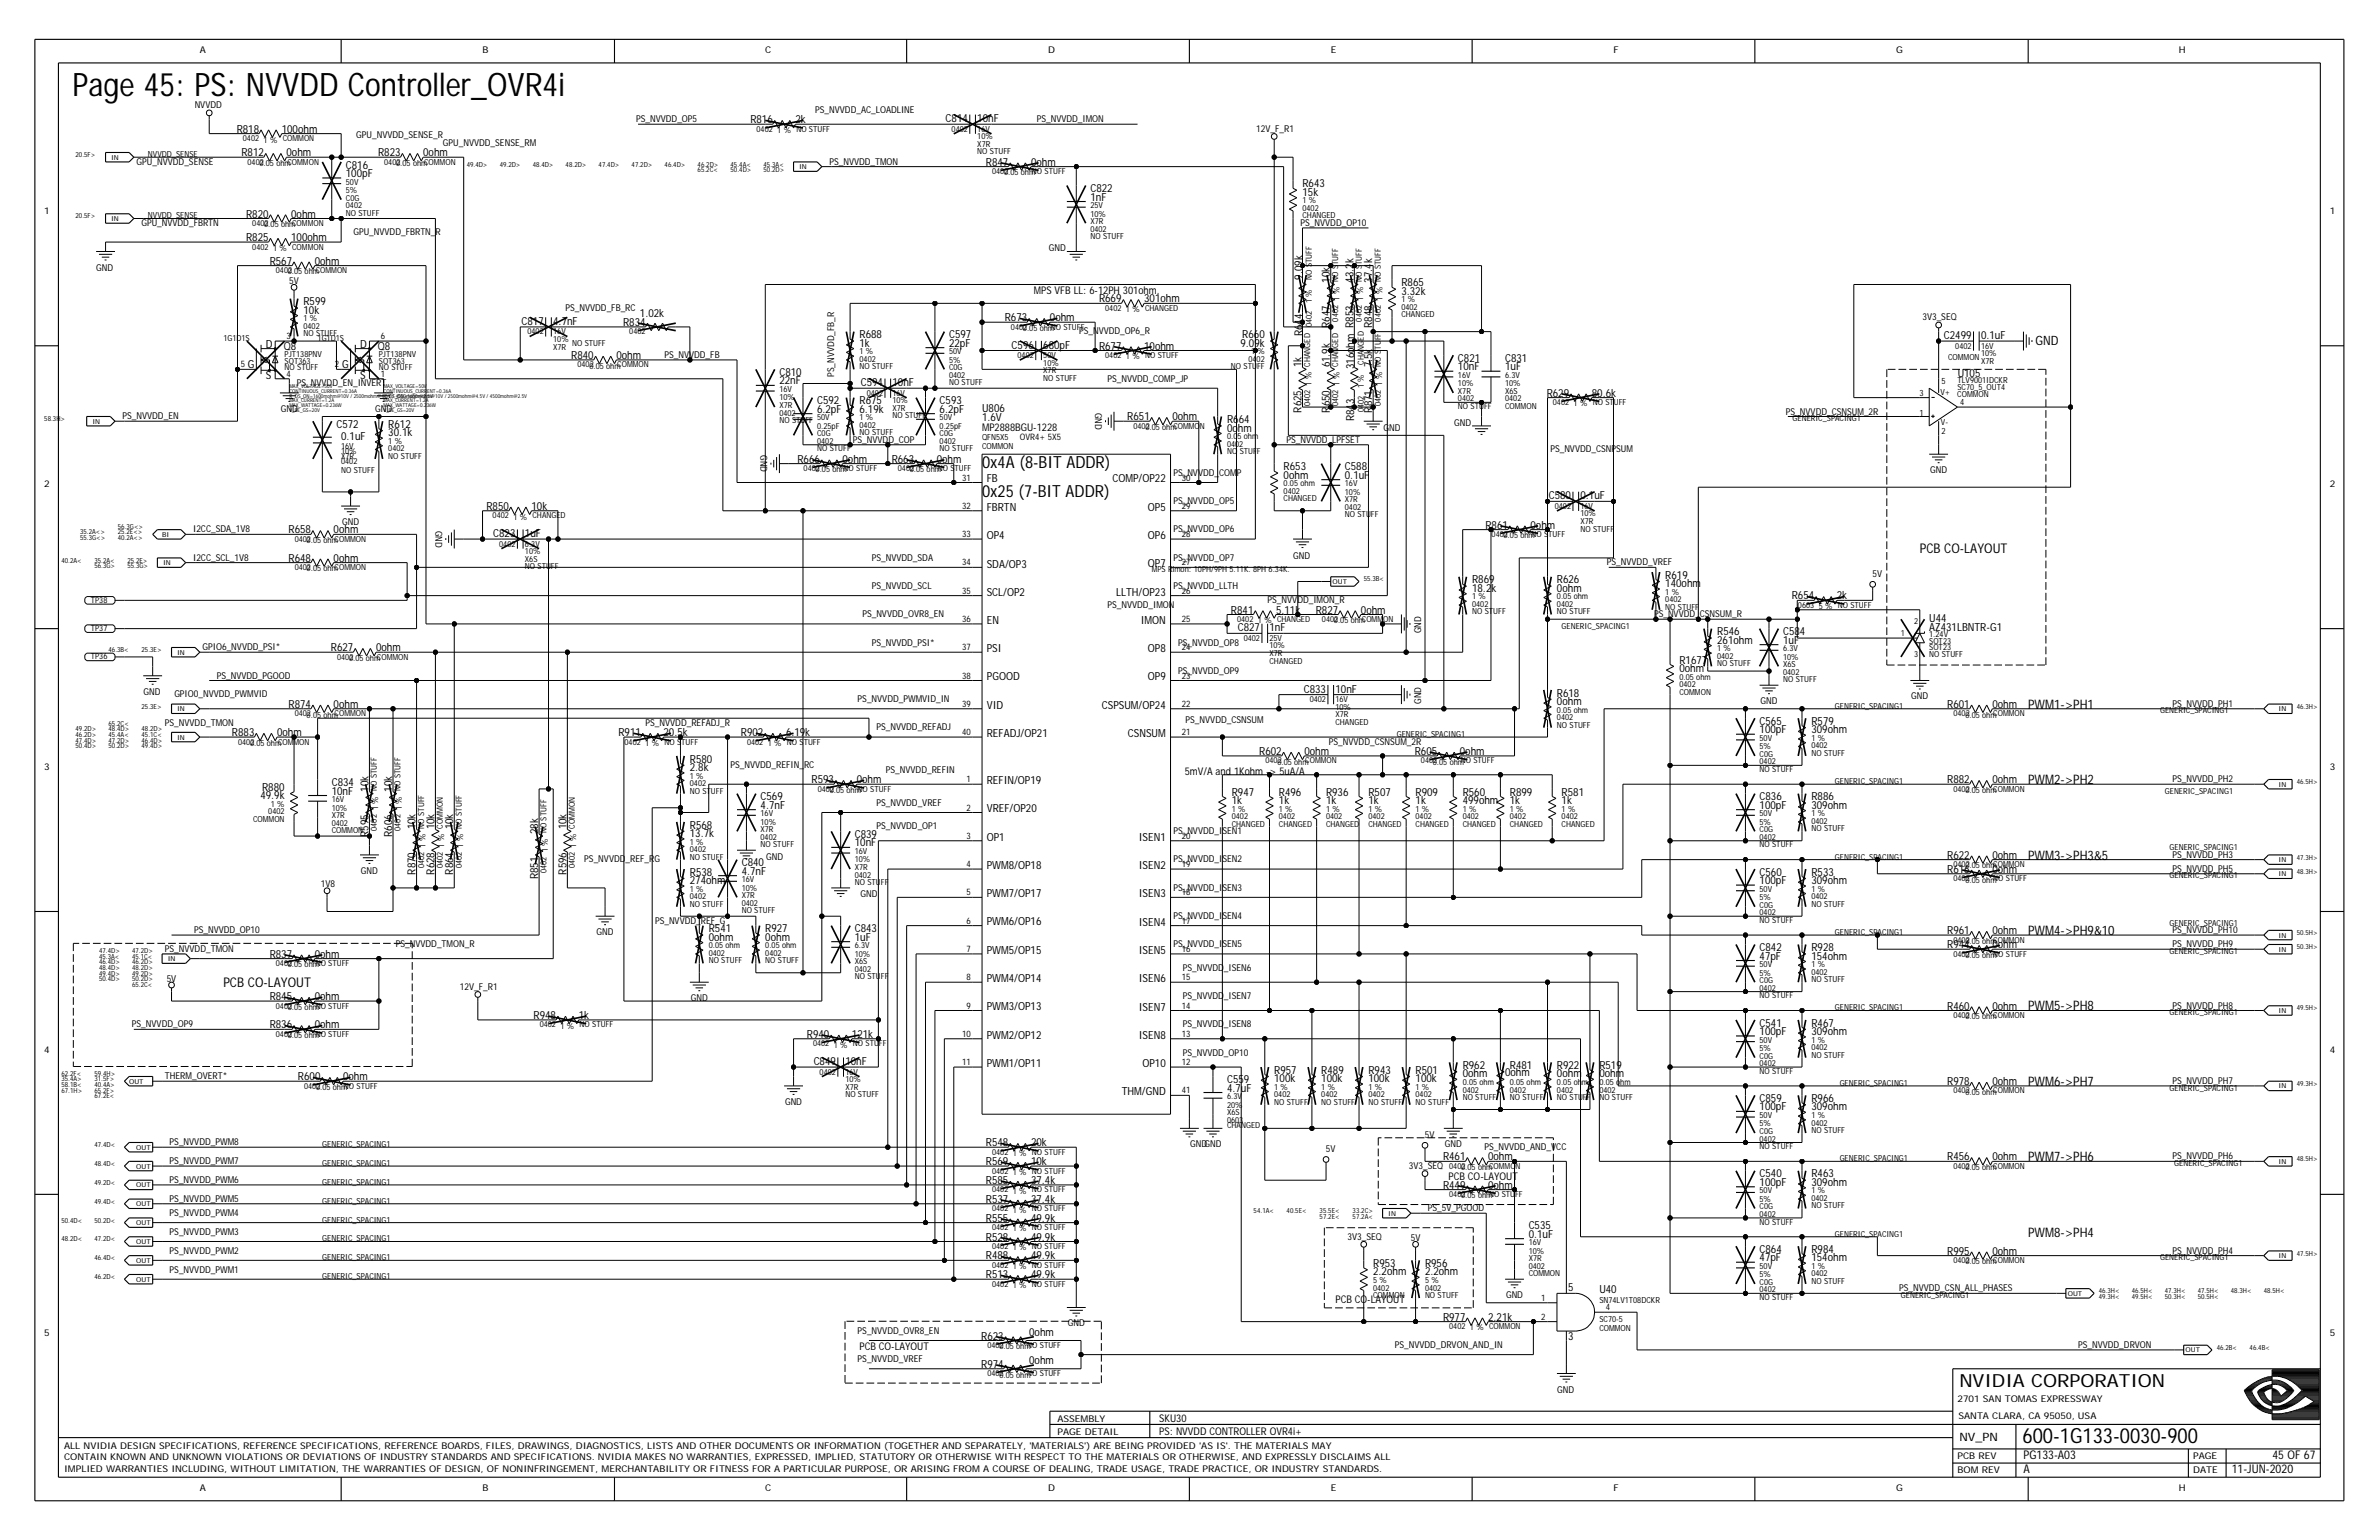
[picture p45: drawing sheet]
<svg xmlns="http://www.w3.org/2000/svg" width="432mm" height="279mm" viewBox="0 0 432 279" stroke-linecap="round" stroke-linejoin="round" font-family="sans-serif">
<defs><g id="words">
<text font-size="5.9" x="13.2" y="17.4">Page 45: PS: NVVDD Controller_OVR4i</text>
<text font-size="3.8" x="367.1" y="261.8">600-1G133-0030-900</text>
<text font-size="3.3" x="355.6" y="251.6">NVIDIA CORPORATION</text>
<g font-size="3">
<text x="178.2" y="85">0x4A (8-BIT ADDR)</text>
<text x="178.2" y="90.1">0x25 (7-BIT ADDR)</text>
</g>
<g font-size="2.4">
<text x="348.5" y="100.4">PCB CO-LAYOUT</text>
<text x="368.1" y="128.6">PWM1-&gt;PH1</text>
<text x="368.1" y="142.3">PWM2-&gt;PH2</text>
<text x="368.1" y="156">PWM3-&gt;PH3&amp;5</text>
<text x="368.1" y="169.6">PWM4-&gt;PH9&amp;10</text>
<text x="40.5" y="179.1">PCB CO-LAYOUT</text>
<text x="368.1" y="183.3">PWM5-&gt;PH8</text>
<text x="368.1" y="197">PWM6-&gt;PH7</text>
<text x="368.1" y="210.7">PWM7-&gt;PH6</text>
<text x="368.1" y="224.4">PWM8-&gt;PH4</text>
</g>
<text font-size="2.3" x="369.5" y="62.6">GND</text>
<g font-size="2.2">
<text x="367.3" y="267.3">A</text>
<text x="367.3" y="264.8">PG133-A03</text>
<text x="405.1" y="267.3">11-JUN-2020</text>
<text x="412.5" y="264.8">45 OF 67</text>
</g>
<text font-size="2.1" x="355.6" y="261.5">NV_PN</text>
<g font-size="2">
<text x="136.2" y="22.4">R816</text>
<text x="144.4" y="22.4">2k</text>
<text x="171.6" y="22.2">C814</text>
<text x="177.4" y="22.2">10nF</text>
<text x="43" y="24.1">R818</text>
<text x="43.8" y="28.4">R812</text>
<text x="51.1" y="24.1">100ohm</text>
<text x="52" y="28.4">0ohm</text>
<text x="68.6" y="28.4">R823</text>
<text x="76.8" y="28.4">0ohm</text>
<text x="62.8" y="32.1">100pF</text>
<text x="62.8" y="30.6">C816</text>
<text x="179" y="30.1">R847</text>
<text x="187.1" y="30.1">0ohm</text>
<text x="197.9" y="34.9">C822</text>
<text x="236.4" y="35.5">15k</text>
<text x="236.4" y="34">R643</text>
<text x="44.7" y="39.5">R820</text>
<text x="52.9" y="39.5">0ohm</text>
<text x="197.9" y="36.4">1nF</text>
<text x="44.7" y="43.7">R825</text>
<text x="52.9" y="43.7">100ohm</text>
<text x="48.9" y="48">R567</text>
<text x="57.1" y="48">0ohm</text>
<text x="236.4" y="50.8" transform="rotate(-90 236.4 50.8)">9.09k</text>
<text x="241.4" y="51.3" transform="rotate(-90 241.4 51.3)">10k</text>
<text x="245.6" y="51.3" transform="rotate(-90 245.6 51.3)">43.2k</text>
<text x="249.1" y="51.3" transform="rotate(-90 249.1 51.3)">37.4k</text>
<text x="254.4" y="53.5">3.32k</text>
<text x="254.4" y="52">R865</text>
<text x="55.1" y="55.4">R599</text>
<text x="55.1" y="56.9">10k</text>
<text x="94.7" y="59">C817</text>
<text x="100.4" y="59">4.7nF</text>
<text x="113.1" y="59.1">R834</text>
<text x="116.2" y="57.4">1.02k</text>
<text x="182.4" y="58.3">R673</text>
<text x="190.6" y="58.3">0ohm</text>
<text x="199.5" y="54.9">R669</text>
<text x="207.7" y="54.9">301ohm</text>
<text x="241.4" y="59.5" transform="rotate(-90 241.4 59.5)">R647</text>
<text x="249.1" y="59.5" transform="rotate(-90 249.1 59.5)">R848</text>
<text x="48.2" y="63.1">D</text>
<text x="51.5" y="63.6">Q8</text>
<text x="65.3" y="63.1">D</text>
<text x="68.6" y="63.6">Q8</text>
<text x="103.7" y="65.1">R840</text>
<text x="111.9" y="65.1">0ohm</text>
<text x="156" y="61.4">R688</text>
<text x="156" y="62.9">1k</text>
<text x="172.3" y="61.4">C597</text>
<text x="172.3" y="62.9">22pF</text>
<text x="183.6" y="63.2">C596</text>
<text x="189.4" y="63.2">680pF</text>
<text x="199.5" y="63.4">R677</text>
<text x="207.7" y="63.4">10ohm</text>
<text x="225.2" y="62.9">9.09k</text>
<text x="225.5" y="61.4">R660</text>
<text x="236.4" y="61" transform="rotate(-90 236.4 61)">R644</text>
<text x="264.6" y="65.6">C821</text>
<text x="273.2" y="65.6">C831</text>
<text x="352.8" y="61.5">C2499</text>
<text x="359.6" y="61.5">0.1uF</text>
<text x="45" y="66.8">G</text>
<text x="48.2" y="68.7">S</text>
<text x="62.1" y="66.8">G</text>
<text x="65.3" y="68.7">S</text>
<text x="141.5" y="69.7">22nF</text>
<text x="141.5" y="68.2">C810</text>
<text x="156.2" y="70.1">C594</text>
<text x="162" y="70.1">10nF</text>
<text x="236.2" y="66.7" transform="rotate(-90 236.2 66.7)">1k</text>
<text x="241.4" y="66.7" transform="rotate(-90 241.4 66.7)">61.9k</text>
<text x="245.8" y="67" transform="rotate(-90 245.8 67)">316ohm R853</text>
<text x="249.1" y="66.7" transform="rotate(-90 249.1 66.7)">7.5k</text>
<text x="264.6" y="67.2">10nF</text>
<text x="273.2" y="67.2">1uF</text>
<text x="280.7" y="72">R629</text>
<text x="288.9" y="72">80.6k</text>
<text x="355.3" y="68.3">U105</text>
<text x="61.1" y="77.6">C572</text>
<text x="70.5" y="77.6">R612</text>
<text x="148.3" y="74.9">6.2pF</text>
<text x="148.3" y="73.3">C592</text>
<text x="156" y="74.9">6.19k</text>
<text x="156" y="73.3">R675</text>
<text x="170.5" y="74.9">6.2pF</text>
<text x="170.5" y="73.3">C593</text>
<text x="178.2" y="74.7">U806</text>
<text x="178.2" y="76.4">1.6V</text>
<text x="204.6" y="76.2">R651</text>
<text x="212.8" y="76.2">0ohm</text>
<text x="222.7" y="76.8">R664</text>
<text x="236.2" y="74.9" transform="rotate(-90 236.2 74.9)">R625</text>
<text x="241.4" y="74.9" transform="rotate(-90 241.4 74.9)">R650</text>
<text x="245.8" y="76.4" transform="rotate(-90 245.8 76.4)">R843</text>
<text x="249.1" y="74.9" transform="rotate(-90 249.1 74.9)">R871</text>
<text x="61.9" y="79.8">0.1uF</text>
<text x="70.5" y="79.2">30.1k</text>
<text x="144.7" y="83.9">R666</text>
<text x="152.9" y="83.9">0ohm</text>
<text x="161.8" y="83.9">R663</text>
<text x="170" y="83.9">0ohm</text>
<text x="222.7" y="78.3">0ohm</text>
<text x="179.1" y="87.5">FB</text>
<text x="201.9" y="87.5">COMP/OP22</text>
<text x="233" y="85.3">R653</text>
<text x="233" y="86.9">0ohm</text>
<text x="244.1" y="85.3">C588</text>
<text x="244.1" y="86.9">0.1uF</text>
<text x="88.3" y="92.5">R850</text>
<text x="96.5" y="92.5">10k</text>
<text x="179.1" y="92.7">FBRTN</text>
<text x="208.3" y="92.7">OP5</text>
<text x="269.6" y="95.9">R861</text>
<text x="277.8" y="95.9">0ohm</text>
<text x="281.1" y="90.6">C580</text>
<text x="286.9" y="90.6">0.1uF</text>
<text x="52.4" y="101.9">R648</text>
<text x="52.4" y="96.8">R658</text>
<text x="60.6" y="96.8">0ohm</text>
<text x="60.6" y="101.9">0ohm</text>
<text x="89.5" y="97.5">C823</text>
<text x="95.3" y="97.5">1uF</text>
<text x="179.1" y="97.8">OP4</text>
<text x="208.3" y="97.8">OP6</text>
<text x="179.1" y="103">SDA/OP3</text>
<text x="208.3" y="102.9">OP7</text>
<text x="267.2" y="105.8">R869</text>
<text x="267.2" y="107.4">18.2k</text>
<text x="282.6" y="107.4">0ohm</text>
<text x="282.6" y="105.8">R626</text>
<text x="302.3" y="105">R619</text>
<text x="302.3" y="106.5">140ohm</text>
<text x="179.1" y="108.1">SCL/OP2</text>
<text x="179.1" y="113.2">EN</text>
<text x="202.6" y="108.1">LLTH/OP23</text>
<text x="207.1" y="113.2">IMON</text>
<text x="223.4" y="111.3">R841</text>
<text x="231.6" y="111.3">5.11k</text>
<text x="238.8" y="111.3">R827</text>
<text x="247" y="111.3">0ohm</text>
<text x="325.2" y="108.7">R654</text>
<text x="333.4" y="108.7">2k</text>
<text x="350.2" y="112.9">U44</text>
<text x="60.1" y="118.2">R627</text>
<text x="68.3" y="118.2">0ohm</text>
<text x="179.1" y="118.3">PSI</text>
<text x="208.3" y="118.3">OP8</text>
<text x="224.7" y="114.6">C827</text>
<text x="230.4" y="114.6">1nF</text>
<text x="311.7" y="115.2">R546</text>
<text x="311.7" y="116.8">261ohm</text>
<text x="323.6" y="115.2">C584</text>
<text x="323.6" y="116.8">1uF</text>
<text x="350.2" y="114.4">AZ431LBNTR-G1</text>
<text x="179.1" y="123.5">PGOOD</text>
<text x="208.3" y="123.5">OP9</text>
<text x="236.6" y="125.7">C833</text>
<text x="242.4" y="125.7">10nF</text>
<text x="304.8" y="121.9">0ohm</text>
<text x="304.8" y="120.4">R1677</text>
<text x="52.4" y="128.4">R874</text>
<text x="60.6" y="128.4">0ohm</text>
<text x="179.1" y="128.6">VID</text>
<text x="200" y="128.6">CSPSUM/OP24</text>
<text x="282.6" y="126.4">R618</text>
<text x="282.6" y="127.9">0ohm</text>
<text x="319.4" y="131.5">C565</text>
<text x="328.8" y="131.5">R579</text>
<text x="353.4" y="128.4">R601</text>
<text x="361.6" y="128.4">0ohm</text>
<text x="42.1" y="133.6">R883</text>
<text x="50.3" y="133.6">0ohm</text>
<text x="112.2" y="133.6">R911</text>
<text x="120.4" y="133.6">20.5k</text>
<text x="134.5" y="133.6">R902</text>
<text x="142.7" y="133.6">6.19k</text>
<text x="179.1" y="133.7">REFADJ/OP21</text>
<text x="204.7" y="133.7">CSNSUM</text>
<text x="228.6" y="137">R602</text>
<text x="236.7" y="137">0ohm</text>
<text x="256.8" y="137">R605</text>
<text x="265" y="137">0ohm</text>
<text x="319.4" y="133">100pF</text>
<text x="328.8" y="133">309ohm</text>
<text x="47.6" y="143.5">R880</text>
<text x="60.2" y="142.6">C834</text>
<text x="66.9" y="143.6" transform="rotate(-90 66.9 143.6)">10k</text>
<text x="71.2" y="143.6" transform="rotate(-90 71.2 143.6)">10k</text>
<text x="125.2" y="139.9">2.8k</text>
<text x="125.2" y="138.3">R580</text>
<text x="147.3" y="142.1">R593</text>
<text x="155.5" y="142.1">0ohm</text>
<text x="179.1" y="142.3">REFIN/OP19</text>
<text x="353.4" y="142.1">R882</text>
<text x="361.6" y="142.1">0ohm</text>
<text x="47.3" y="145">49.9k</text>
<text x="60.2" y="144.2">10nF</text>
<text x="138" y="145.2">C569</text>
<text x="138" y="146.7">4.7nF</text>
<text x="179.1" y="147.4">VREF/OP20</text>
<text x="223.6" y="144.3">R947</text>
<text x="223.6" y="145.9">1k</text>
<text x="232.1" y="144.3">R496</text>
<text x="232.1" y="145.9">1k</text>
<text x="240.7" y="144.3">R936</text>
<text x="240.7" y="145.9">1k</text>
<text x="248.4" y="144.3">R507</text>
<text x="248.4" y="145.9">1k</text>
<text x="256.9" y="144.3">R909</text>
<text x="256.9" y="145.9">1k</text>
<text x="265.5" y="144.3">R560</text>
<text x="265.5" y="145.9">499ohm</text>
<text x="274" y="144.3">R899</text>
<text x="274" y="145.9">1k</text>
<text x="283.4" y="144.3">R581</text>
<text x="283.4" y="145.9">1k</text>
<text x="319.4" y="145.2">C836</text>
<text x="319.4" y="146.7">100pF</text>
<text x="328.8" y="145.2">R886</text>
<text x="328.8" y="146.7">309ohm</text>
<text x="66.9" y="151.8" transform="rotate(-90 66.9 151.8)">R595</text>
<text x="71.2" y="151.8" transform="rotate(-90 71.2 151.8)">R606</text>
<text x="75.4" y="150.5" transform="rotate(-90 75.4 150.5)">10k</text>
<text x="78.9" y="150.5" transform="rotate(-90 78.9 150.5)">10k</text>
<text x="82.3" y="150.5" transform="rotate(-90 82.3 150.5)">10k</text>
<text x="97.7" y="151.3" transform="rotate(-90 97.7 151.3)">28k</text>
<text x="102.8" y="150.5" transform="rotate(-90 102.8 150.5)">10k</text>
<text x="125.2" y="151.9">13.7k</text>
<text x="125.2" y="150.3">R568</text>
<text x="155.2" y="153.6">10nF</text>
<text x="155.2" y="152">C839</text>
<text x="179.1" y="152.5">OP1</text>
<text x="206.7" y="152.5">ISEN1</text>
<text x="353.4" y="155.8">R622</text>
<text x="361.6" y="155.8">0ohm</text>
<text x="75.4" y="158.7" transform="rotate(-90 75.4 158.7)">R870</text>
<text x="78.9" y="158.7" transform="rotate(-90 78.9 158.7)">R628</text>
<text x="82.3" y="158.7" transform="rotate(-90 82.3 158.7)">R864</text>
<text x="97.7" y="159.5" transform="rotate(-90 97.7 159.5)">R851</text>
<text x="102.8" y="158.7" transform="rotate(-90 102.8 158.7)">R596</text>
<text x="125.2" y="160.4">274ohm</text>
<text x="125.2" y="158.9">R538</text>
<text x="134.6" y="157.2">C840</text>
<text x="134.6" y="158.7">4.7nF</text>
<text x="179.1" y="157.7">PWM8/OP18</text>
<text x="206.7" y="157.7">ISEN2</text>
<text x="319.4" y="158.9">C560</text>
<text x="319.4" y="160.4">100pF</text>
<text x="328.8" y="158.9">R533</text>
<text x="328.8" y="160.4">309ohm</text>
<text x="353.4" y="158.4">R616</text>
<text x="361.6" y="158.4">0ohm</text>
<text x="179.1" y="162.8">PWM7/OP17</text>
<text x="179.1" y="167.9">PWM6/OP16</text>
<text x="206.7" y="162.8">ISEN3</text>
<text x="206.7" y="167.9">ISEN4</text>
<text x="48.9" y="173.8">R837</text>
<text x="57.1" y="173.8">0ohm</text>
<text x="128.6" y="169.1">R541</text>
<text x="128.6" y="170.7">0ohm</text>
<text x="138.9" y="169.1">R927</text>
<text x="138.9" y="170.7">0ohm</text>
<text x="155.2" y="170.7">1uF</text>
<text x="155.2" y="169.1">C843</text>
<text x="179.1" y="173">PWM5/OP15</text>
<text x="206.7" y="173.1">ISEN5</text>
<text x="319.4" y="172.6">C842</text>
<text x="328.8" y="172.6">R928</text>
<text x="353.4" y="169.5">R961</text>
<text x="353.4" y="172">R944</text>
<text x="361.6" y="172">0ohm</text>
<text x="361.6" y="169.5">0ohm</text>
<text x="179.1" y="178.2">PWM4/OP14</text>
<text x="206.7" y="178.2">ISEN6</text>
<text x="319.4" y="174.1">47pF</text>
<text x="328.8" y="174.1">154ohm</text>
<text x="48.9" y="181.5">R845</text>
<text x="57.1" y="181.5">0ohm</text>
<text x="96.8" y="184.9">R948</text>
<text x="105" y="184.9">1k</text>
<text x="179.1" y="183.3">PWM3/OP13</text>
<text x="206.7" y="183.4">ISEN7</text>
<text x="353.4" y="183.2">R460</text>
<text x="361.6" y="183.2">0ohm</text>
<text x="48.9" y="186.6">R836</text>
<text x="57.1" y="186.6">0ohm</text>
<text x="146.5" y="188.3">R940</text>
<text x="154.6" y="188.3">121k</text>
<text x="179.1" y="188.5">PWM2/OP12</text>
<text x="206.7" y="188.5">ISEN8</text>
<text x="319.4" y="186.2">C541</text>
<text x="319.4" y="187.8">100pF</text>
<text x="328.8" y="186.2">R467</text>
<text x="328.8" y="187.8">309ohm</text>
<text x="54.1" y="196">R600</text>
<text x="62.3" y="196">0ohm</text>
<text x="147.7" y="193.3">C849</text>
<text x="153.4" y="193.3">10nF</text>
<text x="179.1" y="193.6">PWM1/OP11</text>
<text x="207.4" y="193.6">OP10</text>
<text x="222.7" y="196.5">C559</text>
<text x="231.3" y="194.8">R957</text>
<text x="231.3" y="196.3">100k</text>
<text x="239.8" y="194.8">R489</text>
<text x="239.8" y="196.3">100k</text>
<text x="248.4" y="194.8">R943</text>
<text x="248.4" y="196.3">100k</text>
<text x="256.9" y="194.8">R501</text>
<text x="256.9" y="196.3">100k</text>
<text x="265.5" y="193.9">R962</text>
<text x="265.5" y="195.5">0ohm</text>
<text x="273.2" y="195.3">0ohm</text>
<text x="274" y="193.9">R481</text>
<text x="282.6" y="193.9">R922</text>
<text x="282.6" y="195.5">0ohm</text>
<text x="290.3" y="195.5">0ohm</text>
<text x="290.3" y="193.9">R519</text>
<text x="353.4" y="196.8">R978</text>
<text x="361.6" y="196.8">0ohm</text>
<text x="203.6" y="198.7">THM/GND</text>
<text x="222.7" y="198">4.7uF</text>
<text x="319.4" y="199.9">C859</text>
<text x="319.4" y="201.5">100pF</text>
<text x="328.8" y="199.9">R966</text>
<text x="328.8" y="201.5">309ohm</text>
<text x="179" y="208">R548</text>
<text x="187.1" y="208">20k</text>
<text x="179" y="214.8">R585</text>
<text x="179" y="211.4">R569</text>
<text x="187.1" y="214.8">37.4k</text>
<text x="187.1" y="211.4">10k</text>
<text x="261.9" y="210.5">R461</text>
<text x="261.9" y="215.7">R449</text>
<text x="270.1" y="210.5">0ohm</text>
<text x="270.1" y="215.7">0ohm</text>
<text x="319.4" y="213.6">C540</text>
<text x="319.4" y="215.1">100pF</text>
<text x="328.8" y="213.6">R463</text>
<text x="328.8" y="215.1">309ohm</text>
<text x="353.4" y="210.5">R456</text>
<text x="361.6" y="210.5">0ohm</text>
<text x="179" y="218.2">R537</text>
<text x="179" y="221.6">R555</text>
<text x="187.1" y="221.6">49.9k</text>
<text x="187.1" y="218.2">37.4k</text>
<text x="179" y="225.1">R528</text>
<text x="187.1" y="225.1">49.9k</text>
<text x="277.5" y="223">C535</text>
<text x="277.5" y="224.6">0.1uF</text>
<text x="319.4" y="227.3">C864</text>
<text x="328.8" y="227.3">R984</text>
<text x="353.4" y="227.6">R995</text>
<text x="361.6" y="227.6">0ohm</text>
<text x="179" y="228.5">R488</text>
<text x="179" y="231.9">R513</text>
<text x="187.1" y="228.5">49.9k</text>
<text x="187.1" y="231.9">49.9k</text>
<text x="249.2" y="229.9">R953</text>
<text x="249.2" y="231.4">2.2ohm</text>
<text x="258.6" y="229.9">R956</text>
<text x="258.6" y="231.4">2.2ohm</text>
<text x="319.4" y="228.8">47pF</text>
<text x="328.8" y="228.8">154ohm</text>
<text x="261.9" y="239.6">R977</text>
<text x="270.1" y="239.6">2.21k</text>
<text x="284.6" y="234.1">5</text>
<text x="290.3" y="234.7">U40</text>
<text x="178.1" y="243">R623</text>
<text x="186.8" y="242.3">0ohm</text>
<text x="284.6" y="243">3</text>
<text x="178.1" y="248.2">R974</text>
<text x="186.8" y="247.5">0ohm</text>
</g>
<g font-size="1.9">
<text x="187.7" y="53.3">MPS VFB LL: 6-12PH 301ohm.</text>
<text x="178.2" y="78.1">MP2888BGU-1228</text>
<text x="215" y="140.6">5mV/A and 1Kohm -&gt; 5uA/A</text>
<text x="262.9" y="214.1">PCB CO-LAYOUT</text>
<text x="242.4" y="236.4">PCB CO-LAYOUT</text>
<text x="156" y="244.9">PCB CO-LAYOUT</text>
<text x="210.4" y="257.9">SKU30</text>
<text x="210.4" y="260.3">PS: NVVDD CONTROLLER OVR4i+</text>
</g>
<g font-size="1.7">
<text x="36.3" y="9.7">A</text>
<text x="87.6" y="9.7">B</text>
<text x="138.9" y="9.7">C</text>
<text x="190.2" y="9.7">D</text>
<text x="241.5" y="9.7">E</text>
<text x="292.9" y="9.7">F</text>
<text x="344.2" y="9.7">G</text>
<text x="395.5" y="9.7">H</text>
<text x="35.3" y="19.6">NVVDD</text>
<text x="115.5" y="22.2">PS_NVVDD_OP5</text>
<text x="148" y="20.5">PS_NVVDD_AC_LOADLINE</text>
<text x="188.2" y="22.2">PS_NVVDD_IMON</text>
<text x="228" y="23.9">12V_F_R1</text>
<text x="24.8" y="29.9">GPU_NVVDD_SENSE</text>
<text x="64.7" y="25.1">GPU_NVVDD_SENSE_R</text>
<text x="80.4" y="26.5">GPU_NVVDD_SENSE_RM</text>
<text x="150.5" y="29.9">PS_NVVDD_TMON</text>
<text x="8" y="38.8">1</text>
<text x="25.7" y="41">GPU_NVVDD_FBRTN</text>
<text x="236.1" y="41">PS_NVVDD_OP10</text>
<text x="422.9" y="38.8">1</text>
<text x="64.1" y="42.7">GPU_NVVDD_FBRTN_R</text>
<text x="190.4" y="45.6">GND</text>
<text x="17.5" y="49.2">GND</text>
<text x="52.5" y="51.6">5V</text>
<text x="102.6" y="56.4">PS_NVVDD_FB_RC</text>
<text x="348.9" y="58.1">3V3_SEQ</text>
<text x="120.6" y="65">PS_NVVDD_FB</text>
<text x="195.9" y="60.7">PS_NVVDD_OP6_R</text>
<text x="53.9" y="70.1">PS_NVVDD_EN_INVERT</text>
<text x="151.4" y="68.4" transform="rotate(-90 151.4 68.4)">PS_NVVDD_FB_R</text>
<text x="201" y="69.2">PS_NVVDD_COMP_JP</text>
<text x="22.2" y="76.1">PS_NVVDD_EN</text>
<text x="51" y="74.7">GND</text>
<text x="68.1" y="74.7">GND</text>
<text x="198.8" y="74.9" transform="rotate(90 198.8 74.9)">GND</text>
<text x="263.9" y="77.3">GND</text>
<text x="324.2" y="75.2">PS_NVVDD_CSNSUM_2R</text>
<text x="138" y="82.6" transform="rotate(90 138 82.6)">GND</text>
<text x="154.8" y="80.4">PS_NVVDD_COP</text>
<text x="233.5" y="80.4">PS_NVVDD_LPFSET</text>
<text x="251.1" y="78.1">GND</text>
<text x="281.4" y="82.1">PS_NVVDD_CSNPSUM</text>
<text x="8" y="88.4">2</text>
<text x="213" y="86.3">PS_NVVDD_COMP</text>
<text x="350.3" y="85.8">GND</text>
<text x="422.9" y="88.4">2</text>
<text x="62.1" y="95.2">GND</text>
<text x="213" y="91.5">PS_NVVDD_OP5</text>
<text x="35.1" y="101.7">I2CC_SCL_1V8</text>
<text x="35.1" y="96.6">I2CC_SDA_1V8</text>
<text x="79" y="96.3" transform="rotate(90 79 96.3)">GND</text>
<text x="158.2" y="101.7">PS_NVVDD_SDA</text>
<text x="213" y="96.6">PS_NVVDD_OP6</text>
<text x="213" y="101.7">PS_NVVDD_OP7</text>
<text x="234.7" y="101.4">GND</text>
<text x="158.2" y="106.9">PS_NVVDD_SCL</text>
<text x="213" y="106.9">PS_NVVDD_LLTH</text>
<text x="291.7" y="102.6">PS_NVVDD_VREF</text>
<text x="339.9" y="104.6">5V</text>
<text x="156.5" y="112">PS_NVVDD_OVR8_EN</text>
<text x="201" y="110.3">PS_NVVDD_IMON</text>
<text x="230.1" y="109.4">PS_NVVDD_IMON_R</text>
<text x="300.2" y="112">PS_NVVDD_CSNSUM_R</text>
<text x="36.8" y="118">GPIO6_NVVDD_PSI*</text>
<text x="158.2" y="117.1">PS_NVVDD_PSI*</text>
<text x="213.8" y="117.1">PS_NVVDD_OP8</text>
<text x="257.9" y="114.9" transform="rotate(-90 257.9 114.9)">GND</text>
<text x="39.3" y="123.1">PS_NVVDD_PGOOD</text>
<text x="213.8" y="122.3">PS_NVVDD_OP9</text>
<text x="26" y="126.2">GND</text>
<text x="29.9" y="131.7">PS_NVVDD_TMON</text>
<text x="31.6" y="126.5">GPIO0_NVVDD_PWMVID</text>
<text x="117.2" y="131.7">PS_NVVDD_REFADJ_R</text>
<text x="155.7" y="127.4">PS_NVVDD_PWMVID_IN</text>
<text x="215.2" y="131.2">PS_NVVDD_CSNSUM</text>
<text x="257.9" y="127.7" transform="rotate(-90 257.9 127.7)">GND</text>
<text x="319.5" y="127.7">GND</text>
<text x="346.9" y="126.9">GND</text>
<text x="394.3" y="128.3">PS_NVVDD_PH1</text>
<text x="159.1" y="132.5">PS_NVVDD_REFADJ</text>
<text x="241.2" y="135.1">PS_NVVDD_CSNSUM_2R</text>
<text x="8" y="139.7">3</text>
<text x="132.6" y="139.4">PS_NVVDD_REFIN_RC</text>
<text x="160.8" y="140.2">PS_NVVDD_REFIN</text>
<text x="394.3" y="141.9">PS_NVVDD_PH2</text>
<text x="422.9" y="139.7">3</text>
<text x="159.1" y="146.2">PS_NVVDD_VREF</text>
<text x="139.1" y="156">GND</text>
<text x="159.1" y="150.5">PS_NVVDD_OP1</text>
<text x="213" y="151.3">PS_NVVDD_ISEN1</text>
<text x="394.3" y="155.6">PS_NVVDD_PH3</text>
<text x="58.2" y="160.9">1V8</text>
<text x="65.5" y="158.5">GND</text>
<text x="106.1" y="156.5">PS_NVVDD_REF_RG</text>
<text x="213" y="156.5">PS_NVVDD_ISEN2</text>
<text x="213" y="161.6">PS_NVVDD_ISEN3</text>
<text x="394.3" y="158.2">PS_NVVDD_PH5</text>
<text x="118.9" y="167.6">PS_NVVDD_REF_G</text>
<text x="156.2" y="162.8">GND</text>
<text x="213" y="166.7">PS_NVVDD_ISEN4</text>
<text x="29.9" y="172.7">PS_NVVDD_TMON</text>
<text x="35.2" y="169.3">PS_NVVDD_OP10</text>
<text x="71.8" y="171.9">PS_NVVDD_TMON_R</text>
<text x="108.3" y="169.6">GND</text>
<text x="213" y="171.9">PS_NVVDD_ISEN5</text>
<text x="394.3" y="169.3">PS_NVVDD_PH10</text>
<text x="394.3" y="171.9">PS_NVVDD_PH9</text>
<text x="30.3" y="178.2">5V</text>
<text x="83.5" y="179.6">12V_F_R1</text>
<text x="214.7" y="176.1">PS_NVVDD_ISEN6</text>
<text x="125.4" y="181.6">GND</text>
<text x="214.7" y="181.3">PS_NVVDD_ISEN7</text>
<text x="394.3" y="183">PS_NVVDD_PH8</text>
<text x="8" y="191">4</text>
<text x="23.9" y="186.4">PS_NVVDD_OP9</text>
<text x="214.7" y="186.4">PS_NVVDD_ISEN8</text>
<text x="214.7" y="191.5">PS_NVVDD_OP10</text>
<text x="422.9" y="191">4</text>
<text x="29.9" y="195.8">THERM_OVERT*</text>
<text x="394.3" y="196.7">PS_NVVDD_PH7</text>
<text x="142.5" y="200.4">GND</text>
<text x="30.8" y="207.8">PS_NVVDD_PWM8</text>
<text x="216" y="208.1">GNDGND</text>
<text x="240.7" y="209">5V</text>
<text x="258.6" y="206.4">5V</text>
<text x="262.2" y="208.1">GND</text>
<text x="269.4" y="208.6">PS_NVVDD_AND_VCC</text>
<text x="30.8" y="211.2">PS_NVVDD_PWM7</text>
<text x="30.8" y="214.6">PS_NVVDD_PWM6</text>
<text x="255.7" y="212.1">3V3_SEQ</text>
<text x="394.3" y="210.4">PS_NVVDD_PH6</text>
<text x="30.8" y="218.1">PS_NVVDD_PWM5</text>
<text x="30.8" y="220.6">PS_NVVDD_PWM4</text>
<text x="259.2" y="219.8">PS_5V_PGOOD</text>
<text x="30.8" y="227.5">PS_NVVDD_PWM2</text>
<text x="30.8" y="224">PS_NVVDD_PWM3</text>
<text x="244.6" y="224.9">3V3_SEQ</text>
<text x="256.1" y="225.2">5V</text>
<text x="394.3" y="227.5">PS_NVVDD_PH4</text>
<text x="30.8" y="230.9">PS_NVVDD_PWM1</text>
<text x="273.4" y="235.5">GND</text>
<text x="344.7" y="234.3">PS_NVVDD_CSN_ALL_PHASES</text>
<text x="8" y="242.3">5</text>
<text x="155.7" y="242">PS_NVVDD_OVR8_EN</text>
<text x="193.8" y="240.6">GND</text>
<text x="253.2" y="244.6">PS_NVVDD_DRVON_AND_IN</text>
<text x="377.2" y="244.6">PS_NVVDD_DRVON</text>
<text x="422.9" y="242.3">5</text>
<text x="155.7" y="247.1">PS_NVVDD_VREF</text>
<text x="191.9" y="257.9">ASSEMBLY</text>
<text x="282.6" y="252.7">GND</text>
<text x="355.3" y="254.3">2701 SAN TOMAS EXPRESSWAY</text>
<text x="355.5" y="257.4">SANTA CLARA, CA 95050, USA</text>
<text x="11.6" y="262.9">ALL NVIDIA DESIGN SPECIFICATIONS, REFERENCE SPECIFICATIONS, REFERENCE BOARDS, FILES, DRAWINGS, DIAGNOSTICS, LISTS AND OTHER DOCUMENTS OR INFORMATION (TOGETHER AND SEPARATELY, 'MATERIALS') ARE BEING PROVIDED 'AS IS'. THE MATERIALS MAY</text>
<text x="191.9" y="260.3">PAGE DETAIL</text>
<text x="11.6" y="264.9">CONTAIN KNOWN AND UNKNOWN VIOLATIONS OR DEVIATIONS OF INDUSTRY STANDARDS AND SPECIFICATIONS. NVIDIA MAKES NO WARRANTIES, EXPRESSED, IMPLIED, STATUTORY OR OTHERWISE WITH RESPECT TO THE MATERIALS OR OTHERWISE, AND EXPRESSLY DISCLAIMS ALL</text>
<text x="11.6" y="267.2">IMPLIED WARRANTIES INCLUDING, WITHOUT LIMITATION, THE WARRANTIES OF DESIGN, OF NONINFRINGEMENT, MERCHANTABILITY OR FITNESS FOR A PARTICULAR PURPOSE, OR ARISING FROM A COURSE OF DEALING, TRADE USAGE, TRADE PRACTICE, OR INDUSTRY STANDARDS.</text>
<text x="355.3" y="267.3">BOM REV</text>
<text x="355.3" y="264.8">PCB REV</text>
<text x="398.1" y="264.8">PAGE</text>
<text x="398.1" y="267.3">DATE</text>
<text x="36.3" y="270.6">A</text>
<text x="87.6" y="270.6">B</text>
<text x="138.9" y="270.6">C</text>
<text x="190.2" y="270.6">D</text>
<text x="241.5" y="270.6">E</text>
<text x="292.9" y="270.6">F</text>
<text x="344.2" y="270.6">G</text>
<text x="395.5" y="270.6">H</text>
</g>
<g font-size="1.6">
<text x="52" y="61.5">3</text>
<text x="69.1" y="61.5">6</text>
<text x="43.7" y="66.7">5</text>
<text x="52" y="68.4">4</text>
<text x="60.8" y="66.7">2</text>
<text x="69.1" y="68.4">1</text>
<text x="348.4" y="71.8">3</text>
<text x="352.4" y="69.7">5</text>
<text x="348.4" y="75.4">1</text>
<text x="355.8" y="73.5">4</text>
<text x="185.1" y="79.8">OVR4+ 5X5</text>
<text x="352.4" y="78.8">2</text>
<text x="174.6" y="87.2">31</text>
<text x="214.5" y="87.2">30</text>
<text x="174.6" y="92.3">32</text>
<text x="214.5" y="92.3">29</text>
<text x="174.6" y="97.5">33</text>
<text x="214.5" y="97.5">28</text>
<text x="174.6" y="102.6">34</text>
<text x="174.6" y="107.7">35</text>
<text x="214.5" y="102.6">27</text>
<text x="214.5" y="107.7">26</text>
<text x="174.6" y="112.9">36</text>
<text x="214.5" y="112.9">25</text>
<text x="174.6" y="118">37</text>
<text x="214.5" y="118">24</text>
<text x="174.6" y="123.1">38</text>
<text x="214.5" y="123.1">23</text>
<text x="174.6" y="128.3">39</text>
<text x="214.5" y="128.3">22</text>
<text x="174.6" y="133.4">40</text>
<text x="214.5" y="133.4">21</text>
<text x="175.4" y="141.9">1</text>
<text x="175.4" y="147.1">2</text>
<text x="175.4" y="152.2">3</text>
<text x="214.5" y="152.2">20</text>
<text x="175.4" y="157.3">4</text>
<text x="214.5" y="157.3">19</text>
<text x="175.4" y="162.5">5</text>
<text x="175.4" y="167.6">6</text>
<text x="214.5" y="167.6">17</text>
<text x="214.5" y="162.5">18</text>
<text x="175.4" y="172.7">7</text>
<text x="214.5" y="172.7">16</text>
<text x="175.4" y="177.9">8</text>
<text x="214.5" y="177.9">15</text>
<text x="175.4" y="183">9</text>
<text x="214.5" y="183">14</text>
<text x="174.6" y="188.1">10</text>
<text x="214.5" y="188.1">13</text>
<text x="174.6" y="193.3">11</text>
<text x="214.5" y="193.3">12</text>
<text x="214.5" y="198.4">41</text>
<text x="279.8" y="239.4">2</text>
<text x="279.8" y="236">1</text>
<text x="291.5" y="237.7">4</text>
</g>
<g font-size="1.5">
<text x="137.3" y="23.9">0402</text>
<text x="172.7" y="23.9">0402</text>
<text x="177.4" y="23.9">16V</text>
<text x="26.9" y="28.5">NVVDD_SENSE</text>
<text x="44.1" y="25.6">0402</text>
<text x="44.9" y="29.9">0402</text>
<text x="47.9" y="26">1 % COMMON</text>
<text x="69.7" y="29.9">0402</text>
<text x="141.1" y="24.1">1 % NO STUFF</text>
<text x="177.4" y="28">NO STUFF</text>
<text x="177.4" y="26.6">X7R</text>
<text x="177.4" y="25.3">10%</text>
<text x="47.1" y="30.1">0.05 ohmCOMMON</text>
<text x="62.8" y="33.5">50V</text>
<text x="62.8" y="35">5%</text>
<text x="71.9" y="30.1">0.05 ohmCOMMON</text>
<text x="180.1" y="31.6">0402</text>
<text x="182.2" y="31.8">0.05 ohmNO STUFF</text>
<text x="26.9" y="39.6">NVVDD_SENSE</text>
<text x="45.8" y="41">0402</text>
<text x="48" y="41.2">0.05 ohmCOMMON</text>
<text x="62.8" y="39.1">NO STUFF</text>
<text x="62.8" y="36.4">C0G</text>
<text x="62.8" y="37.8">0402</text>
<text x="197.9" y="37.8">25V</text>
<text x="197.9" y="40.7">X7R</text>
<text x="197.9" y="39.3">10%</text>
<text x="236.4" y="39.6">CHANGED</text>
<text x="236.4" y="36.9">1 %</text>
<text x="236.4" y="38.3">0402</text>
<text x="45.8" y="45.3">0402</text>
<text x="49.6" y="45.5">1 % COMMON</text>
<text x="197.9" y="43.4">NO STUFF</text>
<text x="197.9" y="42">0402</text>
<text x="50.1" y="49.6">0402</text>
<text x="52.2" y="49.8">0.05 ohmCOMMON</text>
<text x="238.1" y="50.8" transform="rotate(-90 238.1 50.8)">NO STUFF</text>
<text x="55.1" y="58.3">1 %</text>
<text x="55.1" y="59.7">0402</text>
<text x="183.5" y="59.8">0402</text>
<text x="200.6" y="56.4">0402</text>
<text x="204.4" y="56.6">1 % CHANGED</text>
<text x="238.1" y="59.3" transform="rotate(-90 238.1 59.3)">0402</text>
<text x="238.1" y="55" transform="rotate(-90 238.1 55)">1 %</text>
<text x="242.9" y="58.3" transform="rotate(-90 242.9 58.3)">0402</text>
<text x="243.1" y="54.6" transform="rotate(-90 243.1 54.6)">1 % NO STUFF</text>
<text x="247.2" y="58.3" transform="rotate(-90 247.2 58.3)">0402</text>
<text x="247.4" y="54.6" transform="rotate(-90 247.4 54.6)">1 % NO STUFF</text>
<text x="250.6" y="58.3" transform="rotate(-90 250.6 58.3)">0402</text>
<text x="250.9" y="54.6" transform="rotate(-90 250.9 54.6)">1 % NO STUFF</text>
<text x="254.4" y="57.6">CHANGED</text>
<text x="254.4" y="54.9">1 %</text>
<text x="254.4" y="56.2">0402</text>
<text x="40.5" y="61.9">1G1D1S</text>
<text x="51.7" y="64.8">PJT138PNV</text>
<text x="51.7" y="66">SOT363</text>
<text x="55.1" y="61">NO STUFF</text>
<text x="57.6" y="61.9">1G1D1S</text>
<text x="68.8" y="64.8">PJT138PNV</text>
<text x="68.8" y="66">SOT363</text>
<text x="95.7" y="60.7">0402</text>
<text x="100.4" y="62">10%</text>
<text x="100.4" y="63.4">X7R</text>
<text x="100.4" y="60.7">16V</text>
<text x="103.8" y="62.7">NO STUFF</text>
<text x="114.2" y="60.7">0402</text>
<text x="156" y="64.3">1 %</text>
<text x="156" y="65.6">0402</text>
<text x="172.3" y="64.3">50V</text>
<text x="172.3" y="65.8">5%</text>
<text x="184.7" y="65">0402</text>
<text x="185.7" y="60.1">0.05 ohmNO STUFF</text>
<text x="189.4" y="65">50V</text>
<text x="200.6" y="65">0402</text>
<text x="204.4" y="65.2">1 % NO STUFF</text>
<text x="226.6" y="65.6">0402</text>
<text x="227.1" y="64.3">1 %</text>
<text x="353.6" y="65.3">COMMON</text>
<text x="354.9" y="63.2">0402</text>
<text x="359.6" y="66">X7R</text>
<text x="359.6" y="64.6">10%</text>
<text x="359.6" y="63.2">16V</text>
<text x="51.7" y="67.2">NO STUFF</text>
<text x="68.8" y="67.2">NO STUFF</text>
<text x="104.8" y="66.7">0402</text>
<text x="107" y="66.9">0.05 ohmCOMMON</text>
<text x="141.5" y="71.1">16V</text>
<text x="156" y="67">NO STUFF</text>
<text x="157.3" y="71.8">0402</text>
<text x="162" y="71.8">16V</text>
<text x="172.3" y="69.9">NO STUFF</text>
<text x="172.3" y="67.2">C0G</text>
<text x="172.3" y="68.5">0402</text>
<text x="189.4" y="69.1">NO STUFF</text>
<text x="189.4" y="66.3">10%</text>
<text x="189.4" y="67.7">X7R</text>
<text x="223.4" y="67">NO STUFF</text>
<text x="238" y="70" transform="rotate(-90 238 70)">1 % CHANGED</text>
<text x="243.1" y="70" transform="rotate(-90 243.1 70)">1 % CHANGED</text>
<text x="247.5" y="70.4" transform="rotate(-90 247.5 70.4)">1 %</text>
<text x="247.5" y="66.2" transform="rotate(-90 247.5 66.2)">CHANGED</text>
<text x="250.8" y="70" transform="rotate(-90 250.8 70)">1 % NO STUFF</text>
<text x="264.6" y="70.1">10%</text>
<text x="264.6" y="71.5">X7R</text>
<text x="264.6" y="68.5">16V</text>
<text x="273.2" y="70.1">10%</text>
<text x="273.2" y="71.5">X6S</text>
<text x="273.2" y="68.5">6.3V</text>
<text x="352.2" y="71.7">V+</text>
<text x="355.3" y="69.6">TLV9001IDCKR</text>
<text x="355.3" y="70.8">SC70_5_OUT4</text>
<text x="141.5" y="76.8">NO STUFF</text>
<text x="141.5" y="74">X7R</text>
<text x="141.5" y="72.7">10%</text>
<text x="141.5" y="75.4">0402</text>
<text x="148.3" y="76.2">50V</text>
<text x="148.3" y="77.8">0.25pF</text>
<text x="156" y="77.6">0402</text>
<text x="156" y="76.2">1 %</text>
<text x="162" y="73.2">10%</text>
<text x="162" y="74.5">X7R</text>
<text x="162" y="75.9">NO STUFF</text>
<text x="170.5" y="76.2">50V</text>
<text x="170.5" y="77.8">0.25pF</text>
<text x="205.7" y="77.8">0402</text>
<text x="237.8" y="73.7" transform="rotate(-90 237.8 73.7)">0402</text>
<text x="242.9" y="73.7" transform="rotate(-90 242.9 73.7)">0402</text>
<text x="247.5" y="74.7" transform="rotate(-90 247.5 74.7)">0402</text>
<text x="250.6" y="73.7" transform="rotate(-90 250.6 73.7)">0402</text>
<text x="264.6" y="74.2">NO STUFF</text>
<text x="264.6" y="72.8">0402</text>
<text x="273.2" y="72.8">0402</text>
<text x="273.2" y="74.2">COMMON</text>
<text x="281.9" y="73.5">0402</text>
<text x="285.6" y="73.8">1 % NO STUFF</text>
<text x="325.4" y="76.4">GENERIC_SPACING1</text>
<text x="352.3" y="77.1">V-</text>
<text x="355.3" y="72.1">COMMON</text>
<text x="61.9" y="83.3">X7R</text>
<text x="61.9" y="82.4">10%</text>
<text x="61.9" y="81.6">16V</text>
<text x="70.5" y="83.3">NO STUFF</text>
<text x="70.5" y="80.5">1 %</text>
<text x="70.5" y="81.9">0402</text>
<text x="148.3" y="81.9">NO STUFF</text>
<text x="148.3" y="80.5">0402</text>
<text x="148.3" y="79.2">C0G</text>
<text x="156" y="79">NO STUFF</text>
<text x="170.5" y="81.9">NO STUFF</text>
<text x="170.5" y="79.2">C0G</text>
<text x="170.5" y="80.5">0402</text>
<text x="178.2" y="81.6">COMMON</text>
<text x="178.2" y="79.8">QFN5X5</text>
<text x="207.9" y="78">0.05 ohmCOMMON</text>
<text x="222.7" y="79.7">0.05 ohm</text>
<text x="222.7" y="82.4">NO STUFF</text>
<text x="222.7" y="81">0402</text>
<text x="61.9" y="84.1">0402</text>
<text x="61.9" y="85.8">NO STUFF</text>
<text x="145.9" y="85.5">0402</text>
<text x="148" y="85.7">0.05 ohmNO STUFF</text>
<text x="163" y="85.5">0402</text>
<text x="165.1" y="85.7">0.05 ohmNO STUFF</text>
<text x="233" y="89.6">0402</text>
<text x="233" y="88.2">0.05 ohm</text>
<text x="244.1" y="88.2">16V</text>
<text x="244.1" y="89.8">10%</text>
<text x="89.4" y="94">0402</text>
<text x="93.2" y="94.3">1 % CHANGED</text>
<text x="233" y="91">CHANGED</text>
<text x="244.1" y="92.5">0402</text>
<text x="244.1" y="91.1">X7R</text>
<text x="244.1" y="93.9">NO STUFF</text>
<text x="282.2" y="92.3">0402</text>
<text x="286.9" y="95.1">X7R</text>
<text x="286.9" y="92.3">16V</text>
<text x="286.9" y="93.7">10%</text>
<text x="53.5" y="98.3">0402</text>
<text x="55.7" y="98.6">0.05 ohmCOMMON</text>
<text x="90.6" y="99.2">0402</text>
<text x="95.3" y="100.5">10%</text>
<text x="95.3" y="101.9">X6S</text>
<text x="95.3" y="99.2">6.3V</text>
<text x="270.7" y="97.5">0402</text>
<text x="272.9" y="97.7">0.05 ohmNO STUFF</text>
<text x="286.9" y="96.4">NO STUFF</text>
<text x="53.5" y="103.4">0402</text>
<text x="55.7" y="103.7">0.05 ohmCOMMON</text>
<text x="95.3" y="103.3">NO STUFF</text>
<text x="209" y="103.8">MPS Rimon: 10PH/9PH 5.11K. 8PH 6.34K.</text>
<text x="302.3" y="107.9">1 %</text>
<text x="16.5" y="109.4">TP38</text>
<text x="224.6" y="112.9">0402</text>
<text x="228.3" y="113.1">1 % CHANGED</text>
<text x="239.9" y="112.9">0402</text>
<text x="242.1" y="113.1">0.05 ohmCOMMON</text>
<text x="267.2" y="108.7">1 %</text>
<text x="267.2" y="110.1">0402</text>
<text x="267.2" y="111.5">NO STUFF</text>
<text x="282.6" y="111.5">NO STUFF</text>
<text x="282.6" y="110.1">0402</text>
<text x="282.6" y="108.7">0.05 ohm</text>
<text x="302.3" y="109.3">0402</text>
<text x="302.3" y="110.6">NO STUFF</text>
<text x="326.3" y="110.3">0603</text>
<text x="330.1" y="110.5">5 % NO STUFF</text>
<text x="347.4" y="113.2">2</text>
<text x="16.5" y="114.5">TP37</text>
<text x="16.5" y="119.6">TP36</text>
<text x="61.2" y="119.7">0402</text>
<text x="63.4" y="119.9">0.05 ohmCOMMON</text>
<text x="225.7" y="116.3">0402</text>
<text x="230.4" y="119">X7R</text>
<text x="230.4" y="116.3">25V</text>
<text x="230.4" y="117.6">10%</text>
<text x="283.4" y="114.1">GENERIC_SPACING1</text>
<text x="311.7" y="118.2">1 %</text>
<text x="311.7" y="119.5">0402</text>
<text x="323.6" y="118.2">6.3V</text>
<text x="323.6" y="119.7">10%</text>
<text x="345" y="115.4">1</text>
<text x="347.4" y="119.2">3</text>
<text x="350.2" y="118">SOT23</text>
<text x="350.2" y="115.6">1.24V</text>
<text x="350.2" y="116.8">SOT23</text>
<text x="350.2" y="119.2">NO STUFF</text>
<text x="230.4" y="120.4">CHANGED</text>
<text x="304.8" y="123.3">0.05 ohm</text>
<text x="304.8" y="124.7">0402</text>
<text x="311.7" y="120.9">NO STUFF</text>
<text x="323.6" y="123.8">NO STUFF</text>
<text x="323.6" y="122.4">0402</text>
<text x="323.6" y="121.1">X6S</text>
<text x="53.5" y="130">0402</text>
<text x="55.7" y="130.2">0.05 ohmCOMMON</text>
<text x="237.7" y="127.4">0402</text>
<text x="242.4" y="131.5">CHANGED</text>
<text x="242.4" y="128.8">10%</text>
<text x="242.4" y="127.4">16V</text>
<text x="242.4" y="130.1">X7R</text>
<text x="282.6" y="130.6">0402</text>
<text x="282.6" y="129.3">0.05 ohm</text>
<text x="304.8" y="126">COMMON</text>
<text x="333.1" y="128.6">GENERIC_SPACING1</text>
<text x="354.6" y="130">0402</text>
<text x="356.7" y="130.2">0.05 ohmCOMMON</text>
<text x="392.1" y="129.4">GENERIC_SPACING1</text>
<text x="43.2" y="135.1">0402</text>
<text x="45.4" y="135.3">0.05 ohmCOMMON</text>
<text x="113.4" y="135.1">0402</text>
<text x="117.1" y="135.3">1 % NO STUFF</text>
<text x="135.6" y="135.1">0402</text>
<text x="139.4" y="135.3">1 % NO STUFF</text>
<text x="253.5" y="133.7">GENERIC_SPACING1</text>
<text x="282.6" y="132">NO STUFF</text>
<text x="319.4" y="135.9">5%</text>
<text x="319.4" y="137.3">C0G</text>
<text x="319.4" y="134.4">50V</text>
<text x="328.8" y="137.1">NO STUFF</text>
<text x="328.8" y="134.4">1 %</text>
<text x="328.8" y="135.8">0402</text>
<text x="125.2" y="144">NO STUFF</text>
<text x="125.2" y="141.3">1 %</text>
<text x="125.2" y="142.6">0402</text>
<text x="148.4" y="143.6">0402</text>
<text x="150.6" y="143.9">0.05 ohmNO STUFF</text>
<text x="229.7" y="138.5">0402</text>
<text x="231.9" y="138.8">0.05 ohmCOMMON</text>
<text x="257.9" y="138.5">0402</text>
<text x="260.1" y="138.8">0.05 ohmNO STUFF</text>
<text x="319.4" y="140.1">NO STUFF</text>
<text x="319.4" y="138.7">0402</text>
<text x="333.1" y="142.3">GENERIC_SPACING1</text>
<text x="354.6" y="143.6">0402</text>
<text x="356.7" y="143.9">0.05 ohmCOMMON</text>
<text x="392.9" y="144">GENERIC_SPACING1</text>
<text x="45.9" y="149.1">COMMON</text>
<text x="48.7" y="147.8">0402</text>
<text x="49.2" y="146.4">1 %</text>
<text x="60.2" y="148.4">X7R</text>
<text x="60.2" y="149.8">0402</text>
<text x="60.2" y="147.1">10%</text>
<text x="60.2" y="145.5">16V</text>
<text x="68.7" y="146.9" transform="rotate(-90 68.7 146.9)">1 % NO STUFF</text>
<text x="72.9" y="146.9" transform="rotate(-90 72.9 146.9)">1 % NO STUFF</text>
<text x="138" y="149.6">10%</text>
<text x="138" y="148.1">16V</text>
<text x="223.6" y="150">CHANGED</text>
<text x="223.6" y="148.6">0402</text>
<text x="223.6" y="147.2">1 %</text>
<text x="232.1" y="148.6">0402</text>
<text x="232.1" y="147.2">1 %</text>
<text x="232.1" y="150">CHANGED</text>
<text x="240.7" y="150">CHANGED</text>
<text x="240.7" y="148.6">0402</text>
<text x="240.7" y="147.2">1 %</text>
<text x="248.4" y="150">CHANGED</text>
<text x="248.4" y="147.2">1 %</text>
<text x="248.4" y="148.6">0402</text>
<text x="256.9" y="147.2">1 %</text>
<text x="256.9" y="148.6">0402</text>
<text x="256.9" y="150">CHANGED</text>
<text x="265.5" y="150">CHANGED</text>
<text x="265.5" y="147.2">1 %</text>
<text x="265.5" y="148.6">0402</text>
<text x="274" y="150">CHANGED</text>
<text x="274" y="148.6">0402</text>
<text x="274" y="147.2">1 %</text>
<text x="283.4" y="150">CHANGED</text>
<text x="283.4" y="147.2">1 %</text>
<text x="283.4" y="148.6">0402</text>
<text x="319.4" y="149.6">5%</text>
<text x="319.4" y="148.1">50V</text>
<text x="328.8" y="149.5">0402</text>
<text x="328.8" y="148.1">1 %</text>
<text x="60.2" y="151.2">COMMON</text>
<text x="68.4" y="150.7" transform="rotate(-90 68.4 150.7)">0402</text>
<text x="72.7" y="150.7" transform="rotate(-90 72.7 150.7)">0402</text>
<text x="77.2" y="153.8" transform="rotate(-90 77.2 153.8)">1 % NO STUFF</text>
<text x="80.6" y="153.8" transform="rotate(-90 80.6 153.8)">1 % COMMON</text>
<text x="84.1" y="153.8" transform="rotate(-90 84.1 153.8)">1 % NO STUFF</text>
<text x="99.5" y="154.6" transform="rotate(-90 99.5 154.6)">1 % NO STUFF</text>
<text x="104.6" y="153.8" transform="rotate(-90 104.6 153.8)">1 % COMMON</text>
<text x="125.2" y="156">NO STUFF</text>
<text x="125.2" y="153.2">1 %</text>
<text x="125.2" y="154.6">0402</text>
<text x="138" y="153.7">NO STUFF</text>
<text x="138" y="152.4">0402</text>
<text x="138" y="151">X7R</text>
<text x="155.2" y="154.9">16V</text>
<text x="319.4" y="153.7">NO STUFF</text>
<text x="319.4" y="152.4">0402</text>
<text x="319.4" y="151">C0G</text>
<text x="328.8" y="150.8">NO STUFF</text>
<text x="333.1" y="156">GENERIC_SPACING1</text>
<text x="393.8" y="154.3">GENERIC_SPACING1</text>
<text x="77" y="157.6" transform="rotate(-90 77 157.6)">0402</text>
<text x="80.4" y="157.6" transform="rotate(-90 80.4 157.6)">0402</text>
<text x="83.8" y="157.6" transform="rotate(-90 83.8 157.6)">0402</text>
<text x="99.2" y="158.4" transform="rotate(-90 99.2 158.4)">0402</text>
<text x="104.3" y="157.6" transform="rotate(-90 104.3 157.6)">0402</text>
<text x="125.2" y="161.8">1 %</text>
<text x="134.6" y="161.6">10%</text>
<text x="134.6" y="160.1">16V</text>
<text x="155.2" y="159.2">0402</text>
<text x="155.2" y="156.5">10%</text>
<text x="155.2" y="157.8">X7R</text>
<text x="155.2" y="160.6">NO STUFF</text>
<text x="319.4" y="161.8">50V</text>
<text x="328.8" y="161.8">1 %</text>
<text x="354.6" y="157.3">0402</text>
<text x="354.6" y="159.9">0402</text>
<text x="356.7" y="160.1">0.05 ohmNO STUFF</text>
<text x="356.7" y="157.6">0.05 ohmCOMMON</text>
<text x="393.8" y="159.4">GENERIC_SPACING1</text>
<text x="125.2" y="164.5">NO STUFF</text>
<text x="125.2" y="163.1">0402</text>
<text x="134.6" y="165.7">NO STUFF</text>
<text x="134.6" y="163">X7R</text>
<text x="134.6" y="164.3">0402</text>
<text x="319.4" y="167.4">NO STUFF</text>
<text x="319.4" y="163.3">5%</text>
<text x="319.4" y="166.1">0402</text>
<text x="319.4" y="164.7">C0G</text>
<text x="328.8" y="164.5">NO STUFF</text>
<text x="328.8" y="163.1">0402</text>
<text x="393.8" y="167.9">GENERIC_SPACING1</text>
<text x="128.6" y="172">0.05 ohm</text>
<text x="128.6" y="173.4">0402</text>
<text x="138.9" y="173.4">0402</text>
<text x="138.9" y="172">0.05 ohm</text>
<text x="155.2" y="173.6">10%</text>
<text x="155.2" y="172">6.3V</text>
<text x="333.1" y="169.6">GENERIC_SPACING1</text>
<text x="354.6" y="171">0402</text>
<text x="354.6" y="173.6">0402</text>
<text x="356.7" y="171.3">0.05 ohmCOMMON</text>
<text x="356.7" y="173.8">0.05 ohmNO STUFF</text>
<text x="393.8" y="173.1">GENERIC_SPACING1</text>
<text x="50.1" y="175.3">0402</text>
<text x="52.2" y="175.5">0.05 ohmNO STUFF</text>
<text x="128.6" y="174.8">NO STUFF</text>
<text x="138.9" y="174.8">NO STUFF</text>
<text x="155.2" y="177.7">NO STUFF</text>
<text x="155.2" y="176.3">0402</text>
<text x="155.2" y="175">X6S</text>
<text x="319.4" y="177">5%</text>
<text x="319.4" y="179.7">0402</text>
<text x="319.4" y="178.4">C0G</text>
<text x="319.4" y="175.5">50V</text>
<text x="328.8" y="178.2">NO STUFF</text>
<text x="328.8" y="176.8">0402</text>
<text x="328.8" y="175.5">1 %</text>
<text x="50.1" y="183">0402</text>
<text x="52.2" y="183.2">0.05 ohmNO STUFF</text>
<text x="319.4" y="181.1">NO STUFF</text>
<text x="333.1" y="183.3">GENERIC_SPACING1</text>
<text x="354.6" y="184.7">0402</text>
<text x="356.7" y="184.9">0.05 ohmCOMMON</text>
<text x="393.8" y="184.2">GENERIC_SPACING1</text>
<text x="50.1" y="188.1">0402</text>
<text x="52.2" y="188.4">0.05 ohmNO STUFF</text>
<text x="98" y="186.4">0402</text>
<text x="101.7" y="186.7">1 % NO STUFF</text>
<text x="147.6" y="189.8">0402</text>
<text x="151.3" y="190.1">1 % NO STUFF</text>
<text x="319.4" y="189.1">50V</text>
<text x="319.4" y="190.7">5%</text>
<text x="328.8" y="191.9">NO STUFF</text>
<text x="328.8" y="190.5">0402</text>
<text x="328.8" y="189.1">1 %</text>
<text x="55.2" y="197.5">0402</text>
<text x="57.4" y="197.8">0.05 ohmNO STUFF</text>
<text x="148.8" y="195">0402</text>
<text x="153.4" y="195">16V</text>
<text x="153.4" y="196.3">10%</text>
<text x="153.4" y="197.7">X7R</text>
<text x="231.3" y="197.7">1 %</text>
<text x="239.8" y="197.7">1 %</text>
<text x="248.4" y="197.7">1 %</text>
<text x="256.9" y="197.7">1 %</text>
<text x="265.5" y="196.8">0.05 ohm</text>
<text x="274" y="196.8">0.05 ohm</text>
<text x="282.6" y="196.8">0.05 ohm</text>
<text x="290.3" y="196.8">0.05 ohm</text>
<text x="319.4" y="194.8">NO STUFF</text>
<text x="319.4" y="192.1">C0G</text>
<text x="319.4" y="193.4">0402</text>
<text x="333.9" y="197">GENERIC_SPACING1</text>
<text x="393.8" y="197.9">GENERIC_SPACING1</text>
<text x="153.4" y="199.1">NO STUFF</text>
<text x="222.7" y="203.7">0603</text>
<text x="222.7" y="202.3">X6S</text>
<text x="222.7" y="201">20%</text>
<text x="222.7" y="199.4">6.3V</text>
<text x="231.3" y="200.4">NO STUFF</text>
<text x="231.3" y="199.1">0402</text>
<text x="239.8" y="199.1">0402</text>
<text x="239.8" y="200.4">NO STUFF</text>
<text x="248.4" y="200.4">NO STUFF</text>
<text x="248.4" y="199.1">0402</text>
<text x="256.9" y="200.4">NO STUFF</text>
<text x="256.9" y="199.1">0402</text>
<text x="265.5" y="199.6">NO STUFF</text>
<text x="265.5" y="198.2">0402</text>
<text x="274" y="198.2">0402</text>
<text x="274" y="199.6">NO STUFF</text>
<text x="282.6" y="198.2">0402</text>
<text x="282.6" y="199.6">NO STUFF</text>
<text x="290.3" y="199.6">NO STUFF</text>
<text x="290.3" y="198.2">0402</text>
<text x="319.4" y="202.8">50V</text>
<text x="328.8" y="202.8">1 %</text>
<text x="354.6" y="198.4">0402</text>
<text x="356.7" y="198.6">0.05 ohmCOMMON</text>
<text x="58.5" y="208.1">GENERIC_SPACING1</text>
<text x="180.1" y="209.5">0402</text>
<text x="183.8" y="209.7">1 % NO STUFF</text>
<text x="222.7" y="204.7">CHANGED</text>
<text x="319.4" y="208.5">NO STUFF</text>
<text x="319.4" y="207.1">0402</text>
<text x="319.4" y="204.4">5%</text>
<text x="319.4" y="205.7">C0G</text>
<text x="328.8" y="205.6">NO STUFF</text>
<text x="328.8" y="204.2">0402</text>
<text x="58.5" y="215">GENERIC_SPACING1</text>
<text x="58.5" y="211.6">GENERIC_SPACING1</text>
<text x="180.1" y="212.9">0402</text>
<text x="183.8" y="213.2">1 % NO STUFF</text>
<text x="263" y="212.1">0402</text>
<text x="265.2" y="212.3">0.05 ohmCOMMON</text>
<text x="333.9" y="210.7">GENERIC_SPACING1</text>
<text x="354.6" y="212.1">0402</text>
<text x="356.7" y="212.3">0.05 ohmCOMMON</text>
<text x="394.6" y="211.6">GENERIC_SPACING1</text>
<text x="58.5" y="218.4">GENERIC_SPACING1</text>
<text x="58.5" y="221.8">GENERIC_SPACING1</text>
<text x="180.1" y="216.3">0402</text>
<text x="180.1" y="219.8">0402</text>
<text x="183.8" y="220">1 % NO STUFF</text>
<text x="183.8" y="216.6">1 % NO STUFF</text>
<text x="263" y="217.2">0402</text>
<text x="265.2" y="217.4">0.05 ohmNO STUFF</text>
<text x="319.4" y="218.1">5%</text>
<text x="319.4" y="219.4">C0G</text>
<text x="319.4" y="220.8">0402</text>
<text x="319.4" y="216.5">50V</text>
<text x="328.8" y="217.9">0402</text>
<text x="328.8" y="219.3">NO STUFF</text>
<text x="328.8" y="216.5">1 %</text>
<text x="58.5" y="225.2">GENERIC_SPACING1</text>
<text x="180.1" y="226.6">0402</text>
<text x="180.1" y="223.2">0402</text>
<text x="183.8" y="226.8">1 % NO STUFF</text>
<text x="183.8" y="223.4">1 % NO STUFF</text>
<text x="277.5" y="225.9">16V</text>
<text x="277.5" y="227.5">10%</text>
<text x="319.4" y="222.2">NO STUFF</text>
<text x="333.1" y="224.4">GENERIC_SPACING1</text>
<text x="58.5" y="228.7">GENERIC_SPACING1</text>
<text x="58.5" y="232.1">GENERIC_SPACING1</text>
<text x="180.1" y="230">0402</text>
<text x="180.1" y="233.5">0402</text>
<text x="183.8" y="233.7">1 % NO STUFF</text>
<text x="183.8" y="230.3">1 % NO STUFF</text>
<text x="249.2" y="232.8">5 %</text>
<text x="258.6" y="232.8">5 %</text>
<text x="277.5" y="228.8">X7R</text>
<text x="277.5" y="231.6">COMMON</text>
<text x="277.5" y="230.2">0402</text>
<text x="319.4" y="231.7">5%</text>
<text x="319.4" y="230.2">50V</text>
<text x="319.4" y="233.1">C0G</text>
<text x="328.8" y="232.9">NO STUFF</text>
<text x="328.8" y="231.6">0402</text>
<text x="328.8" y="230.2">1 %</text>
<text x="354.6" y="229.2">0402</text>
<text x="356.7" y="229.4">0.05 ohmCOMMON</text>
<text x="392.1" y="228.7">GENERIC_SPACING1</text>
<text x="249.2" y="234.1">0402</text>
<text x="249.2" y="235.5">COMMON</text>
<text x="258.6" y="235.5">NO STUFF</text>
<text x="258.6" y="234.1">0402</text>
<text x="290.3" y="236.4">SN74LV1T08DCKR</text>
<text x="290.3" y="239.8">SC70-5</text>
<text x="319.4" y="235.8">NO STUFF</text>
<text x="319.4" y="234.5">0402</text>
<text x="345" y="235.5">GENERIC_SPACING1</text>
<text x="179.2" y="244.6">0402</text>
<text x="181.4" y="244.8">0.05 ohmNO STUFF</text>
<text x="263" y="241.2">0402</text>
<text x="266.8" y="241.4">1 % COMMON</text>
<text x="290.3" y="241.5">COMMON</text>
<text x="179.2" y="249.7">0402</text>
<text x="181.4" y="249.9">0.05 ohmNO STUFF</text>
</g>
<g font-size="1.3">
<text x="13.7" y="28.5">20.5F&gt;</text>
<text x="84.7" y="30.2">49.4D&gt;</text>
<text x="90.7" y="30.2">49.2D&gt;</text>
<text x="96.7" y="30.2">48.4D&gt;</text>
<text x="102.7" y="30.2">48.2D&gt;</text>
<text x="108.7" y="30.2">47.4D&gt;</text>
<text x="114.6" y="30.2">47.2D&gt;</text>
<text x="120.6" y="30.2">46.4D&gt;</text>
<text x="126.6" y="30.2">46.2D&gt;</text>
<text x="126.6" y="31.3">65.2C&lt;</text>
<text x="132.6" y="30.2">45.4A&lt;</text>
<text x="132.6" y="31.3">50.4D&gt;</text>
<text x="138.6" y="30.2">45.3A&lt;</text>
<text x="138.6" y="31.3">50.2D&gt;</text>
<text x="13.7" y="39.6">20.5F&gt;</text>
<text x="8" y="76.4">58.3H&gt;</text>
<text x="21.4" y="95.9">56.3G&lt;&gt;</text>
<text x="14.5" y="96.9">35.2A&lt;&gt;</text>
<text x="14.5" y="98">55.3G&lt;&gt;</text>
<text x="21.4" y="96.9">25.2E&lt;&gt;</text>
<text x="21.4" y="98">40.2A&lt;&gt;</text>
<text x="11.2" y="102.1">40.2A&lt;</text>
<text x="17.1" y="102.1">35.2A&lt;</text>
<text x="17.1" y="103.1">56.3G&gt;</text>
<text x="23.1" y="102.1">25.2E&gt;</text>
<text x="23.1" y="103.1">55.3G&gt;</text>
<text x="247.5" y="105.5">55.3B&lt;</text>
<text x="19.7" y="118.3">46.3B&lt;</text>
<text x="25.7" y="118.3">25.3E&gt;</text>
<text x="19.7" y="131.7">65.2C&lt;</text>
<text x="25.7" y="128.6">25.3E&gt;</text>
<text x="416.9" y="128.6">46.3H&gt;</text>
<text x="13.7" y="133.7">46.2D&gt;</text>
<text x="13.7" y="134.8">47.4D&gt;</text>
<text x="13.7" y="132.7">49.2D&gt;</text>
<text x="13.7" y="135.8">50.4D&gt;</text>
<text x="19.7" y="133.7">45.4A&lt;</text>
<text x="19.7" y="134.8">47.2D&gt;</text>
<text x="19.7" y="132.7">48.4D&gt;</text>
<text x="19.7" y="135.8">50.2D&gt;</text>
<text x="25.7" y="133.7">45.1C&lt;</text>
<text x="25.7" y="134.8">46.4D&gt;</text>
<text x="25.7" y="132.7">48.2D&gt;</text>
<text x="25.7" y="135.8">49.4D&gt;</text>
<text x="416.9" y="142.3">46.5H&gt;</text>
<text x="416.9" y="156">47.3H&gt;</text>
<text x="416.9" y="158.5">48.3H&gt;</text>
<text x="18" y="173.9">45.3A&lt;</text>
<text x="18" y="172.9">47.4D&gt;</text>
<text x="24" y="173.9">45.1C&lt;</text>
<text x="24" y="172.9">47.2D&gt;</text>
<text x="416.9" y="169.6">50.5H&gt;</text>
<text x="416.9" y="172.2">50.3H&gt;</text>
<text x="18" y="175">46.4D&gt;</text>
<text x="18" y="176">48.4D&gt;</text>
<text x="18" y="177">49.4D&gt;</text>
<text x="18" y="178">50.4D&gt;</text>
<text x="24" y="175">46.2D&gt;</text>
<text x="24" y="176">48.2D&gt;</text>
<text x="24" y="177">49.2D&gt;</text>
<text x="24" y="178">50.2D&gt;</text>
<text x="24" y="179.1">65.2C&lt;</text>
<text x="416.9" y="183.3">49.5H&gt;</text>
<text x="11.2" y="196.2">35.4A&gt;</text>
<text x="11.2" y="197.2">58.1B&lt;</text>
<text x="11.2" y="195.1">62.2F&lt;</text>
<text x="17.1" y="196.2">31.5F&gt;</text>
<text x="17.1" y="197.2">40.4A&gt;</text>
<text x="17.1" y="195.1">59.4H&gt;</text>
<text x="416.9" y="197">49.3H&gt;</text>
<text x="11.2" y="198.2">67.1H&gt;</text>
<text x="17.1" y="198.2">65.2F&gt;</text>
<text x="17.1" y="199.2">67.2E&lt;</text>
<text x="17.1" y="208.1">47.4D&lt;</text>
<text x="17.1" y="215">49.2D&lt;</text>
<text x="17.1" y="211.6">48.4D&lt;</text>
<text x="416.9" y="210.7">48.5H&gt;</text>
<text x="11.2" y="221.8">50.4D&lt;</text>
<text x="17.1" y="221.8">50.2D&lt;</text>
<text x="17.1" y="218.4">49.4D&lt;</text>
<text x="227.5" y="220.1">54.1A&lt;</text>
<text x="233.5" y="220.1">40.5E&lt;</text>
<text x="239.5" y="220.1">35.5E&lt;</text>
<text x="239.5" y="221.1">57.2E&lt;</text>
<text x="245.5" y="220.1">33.2C&gt;</text>
<text x="245.5" y="221.1">57.2A&lt;</text>
<text x="11.2" y="225.2">48.2D&lt;</text>
<text x="17.1" y="225.2">47.2D&lt;</text>
<text x="416.9" y="227.8">47.5H&gt;</text>
<text x="17.1" y="232.1">46.2D&lt;</text>
<text x="17.1" y="228.7">46.4D&lt;</text>
<text x="381" y="234.7">46.3H&lt;</text>
<text x="381" y="235.7">49.3H&lt;</text>
<text x="386.9" y="234.7">46.5H&lt;</text>
<text x="386.9" y="235.7">49.5H&lt;</text>
<text x="392.9" y="234.7">47.3H&lt;</text>
<text x="392.9" y="235.7">50.3H&lt;</text>
<text x="398.9" y="234.7">47.5H&lt;</text>
<text x="398.9" y="235.7">50.5H&lt;</text>
<text x="404.9" y="234.7">48.3H&lt;</text>
<text x="410.9" y="234.7">48.5H&lt;</text>
<text x="402.3" y="244.9">46.2B&lt;</text>
<text x="408.3" y="244.9">46.4B&lt;</text>
</g>
<g font-size="1.2">
<text x="20.2" y="29">IN</text>
<text x="145.1" y="30.7">IN</text>
<text x="20.2" y="40.1">IN</text>
<text x="16.8" y="76.9">IN</text>
<text x="29.4" y="97.4">BI</text>
<text x="29.6" y="102.5">IN</text>
<text x="241.9" y="105.9">OUT</text>
<text x="32.2" y="118.8">IN</text>
<text x="32.2" y="129">IN</text>
<text x="413.6" y="129">IN</text>
<text x="32.2" y="134.2">IN</text>
<text x="413.6" y="142.7">IN</text>
<text x="413.6" y="159">IN</text>
<text x="413.6" y="156.4">IN</text>
<text x="413.6" y="170.1">IN</text>
<text x="413.6" y="172.7">IN</text>
<text x="30.4" y="174.4">IN</text>
<text x="413.6" y="183.8">IN</text>
<text x="23.4" y="196.6">OUT</text>
<text x="413.6" y="197.5">IN</text>
<text x="24.7" y="208.6">OUT</text>
<text x="24.7" y="212">OUT</text>
<text x="24.7" y="215.4">OUT</text>
<text x="413.6" y="211.1">IN</text>
<text x="24.7" y="218.8">OUT</text>
<text x="252" y="220.6">IN</text>
<text x="24.7" y="222.3">OUT</text>
<text x="24.7" y="225.7">OUT</text>
<text x="24.7" y="229.1">OUT</text>
<text x="24.7" y="232.5">OUT</text>
<text x="413.6" y="228.3">IN</text>
<text x="375.3" y="235.1">OUT</text>
<text x="396.7" y="245.4">OUT</text>
</g>
<g font-size="1">
<text x="52.5" y="71.3">CONTINUOUS_CURRENT=0.36A</text>
<text x="52.5" y="70.4">MAX_VOLTAGE=50V</text>
<text x="69.6" y="71.3">CONTINUOUS_CURRENT=0.36A</text>
<text x="69.6" y="70.4">MAX_VOLTAGE=50V</text>
<text x="52.5" y="74.7">V_BE_GS=20V</text>
<text x="52.5" y="72.1">R_DS_ON=1600mohm@10V / 2500mohm@4.5V / 4500mohm@2.5V</text>
<text x="52.5" y="73">MAX_CURRENT=1.2A</text>
<text x="52.5" y="73.9">MAX_WATTAGE=0.236W</text>
<text x="69.6" y="74.7">V_BE_GS=20V</text>
<text x="69.6" y="72.1">R_DS_ON=1600mohm@10V / 2500mohm@4.5V / 4500mohm@2.5V</text>
<text x="69.6" y="73">MAX_CURRENT=1.2A</text>
<text x="69.6" y="73.9">MAX_WATTAGE=0.236W</text>
</g>
</g></defs>
<g fill="none" stroke="#000" stroke-width=".18">
<path d="M24.3 28.5h1.7zM24.3 39.6h1.7zM26 28.5h20.5zM26 39.6h21.4zM38 21.7v2.5zM38 24.2h7.7zM38 21v.7zM45.7 24.2h1.3zM46.5 28.5h1.4zM47.4 39.6h1.4zM47.4 23.6l-.4 .6zM47.4 23.6l.7 1.3z"/>
<path d="M48.2 27.8l-.3 .7zM48.2 27.8l.7 1.4zM48.8 23.6l-.7 1.3zM48.8 23.6l.6 1.3zM49.1 39l-.3 .6zM49.1 39l.7 1.3zM49.6 27.8l-.7 1.4zM49.6 27.8l.7 1.4zM50.1 23.6l.7 1.3zM50.1 23.6l-.7 1.3zM50.5 39l-.7 1.3zM50.5 39l.6 1.3z"/>
<path d="M51 27.8l.7 1.4zM51 27.8l-.7 1.4zM51.1 24.2h1.4zM51.1 24.2l-.3 .7zM51.8 39l.7 1.3zM51.8 39l-.7 1.3zM52 28.5h1.4zM52 28.5l-.3 .7zM52.5 24.2h9.4zM52.9 39.6h1.3zM52.9 39.6l-.4 .7zM53.4 28.5h6.8z"/>
<path d="M54.2 39.6h6zM60.2 36.2v3.4zM60.2 39.6h1.7zM60.2 28.5h1.7zM60.2 28.5v.9zM60.2 33.3v2.9zM60.2 29.4v2.9zM61.9 39.6v4.3zM61.9 39.6h17.1zM61.9 24.2v4.3zM61.9 28.5h9.4zM71.3 28.5h1.4z"/>
<path d="M73 27.8l-.3 .7zM73 27.8l.7 1.4zM74.4 27.8l-.7 1.4zM74.4 27.8l.7 1.4zM75.8 27.8l.7 1.4zM75.8 27.8l-.7 1.4zM76.8 28.5h1.4zM76.8 28.5l-.3 .7zM78.2 28.5h6zM79 39.6v29.1zM84.2 28.5v36.8zM115.8 22.5h23.1z"/>
<path d="M138.9 22.5h1.4zM140.6 21.9l-.3 .6zM140.6 21.9l.7 1.3zM142 21.9l-.7 1.3zM142 21.9l.7 1.3zM143.3 21.9l.7 1.3zM143.3 21.9l-.6 1.3zM144.4 22.5h1.3zM144.4 22.5l-.4 .7zM145.7 22.5h27.4zM149.2 30.2h1.7zM150.9 30.2h30.8z"/>
<path d="M173.1 22.5h2.9zM176 20.8v3.5zM177 22.5h3zM177 20.8v3.5zM180 22.5h26.5zM181.7 30.2h1.3zM183.4 29.5l-.4 .7zM183.4 29.5l.7 1.4zM184.7 29.5l-.6 1.4zM184.7 29.5l.7 1.4zM186.1 29.5l.7 1.4zM186.1 29.5l-.7 1.4z"/>
<path d="M187.1 30.2h1.4zM187.1 30.2l-.3 .7zM188.5 30.2h6.9zM195.4 30.2h37.6zM195.4 30.2v3.5zM195.4 37.6v2.9zM195.4 33.7v2.9zM231.3 28.5h3.4zM231.3 26v2.5zM231.3 28.5v31.7zM231.3 25.3v.7zM233 30.2v29.1z"/>
<path d="M234 37.9l.7 .4zM234 37.9l1.4-.7zM234 36.6l1.4 .6zM234 36.6l1.4-.7zM234 35.2l1.4 .7zM234 35.2l1.4-.7zM234.7 39.6v18.9zM234.7 28.5v4.3zM234.7 38.3v1.3zM234.7 34.2l.7 .3zM234.7 32.8v1.4zM17.4 45.6h3.5z"/>
<path d="M18 46.1h2.4zM18.5 46.7h1.3zM19 47.2h.3zM19.2 43.9h28.2zM19.2 43.9v1.7zM43.1 48.2v18.8zM43.1 48.2h8.6zM47.4 43.9h1.4zM49.1 43.2l-.3 .7zM49.1 43.2l.7 1.4zM50.5 43.2l-.7 1.4zM50.5 43.2l.6 1.4z"/>
<path d="M51.7 48.2h1.3zM51.8 43.2l.7 1.4zM51.8 43.2l-.7 1.4zM52.7 59.3l.7 .4zM52.7 59.3l1.4-.7zM52.7 57.9l1.4 .7zM52.7 57.9l1.4-.6zM52.7 56.6l1.4 .7zM52.7 56.6l1.4-.7zM52.9 43.9h1.3zM52.9 43.9l-.4 .7zM53.4 53.3v.9z"/>
<path d="M53.4 47.5l-.4 .7zM53.4 47.5l.7 1.4zM53.4 52.6v.7zM53.4 59.7v1.3zM53.4 55.5l.7 .4zM53.4 54.2v1.3zM54.2 43.9h7.7zM54.7 47.5l-.6 1.4zM54.7 47.5l.7 1.4zM56.1 47.5l.7 1.4zM56.1 47.5l-.7 1.4zM57.1 48.2h1.4z"/>
<path d="M57.1 48.2l-.3 .7zM58.5 48.2h18.8zM77.3 48.2v13.7zM94.4 59.3h1.7zM94.4 59.3v6zM96.1 59.3h2.9zM99 57.6v3.5zM100.1 59.3h2.9zM100.1 57.6v3.5zM103 59.3h12.8zM115.8 59.3h1.4zM117.5 58.6l-.3 .7z"/>
<path d="M117.5 58.6l.7 1.4zM118.9 58.6l-.7 1.4zM118.9 58.6l.7 1.4zM120.3 58.6l.6 1.4zM120.3 58.6l-.7 1.4zM121.3 59.3h1.4zM121.3 59.3l-.4 .7zM122.7 59.3h2.5zM125.2 59.3v6zM138.9 51.6h89zM138.9 51.6v15.4zM154.3 55h15.4z"/>
<path d="M154.3 55v5.2zM169.7 55h8.5zM169.7 55v5.2zM178.2 55h24zM178.2 55v3.5zM178.2 58.5h6.9zM178.2 58.5v5.1zM185.1 58.5h1.4zM186.8 57.8l-.3 .7zM186.8 57.8l.7 1.3zM188.2 57.8l-.7 1.3zM188.2 57.8l.7 1.3z"/>
<path d="M189.5 57.8l.7 1.3zM189.5 57.8l-.6 1.3zM190.6 58.5h1.3zM190.6 58.5l-.4 .6zM191.9 58.5h6.9zM193.6 45.6h3.5zM194.2 46.1h2.3zM194.7 46.7h1.3zM195.2 47.2h.3zM195.4 40.5v3.4zM195.4 43.9v1.7zM198.8 58.5v5.1z"/>
<path d="M202.2 55h1.4zM203.9 54.4l-.3 .6zM203.9 54.4l.7 1.3zM205.3 54.4l-.7 1.3zM205.3 54.4l.7 1.3zM206.6 54.4l.7 1.3zM206.6 54.4l-.6 1.3zM207.7 55h1.3zM207.7 55l-.4 .7zM209 55h18.9zM227.9 55v8.6zM227.9 51.6v3.4z"/>
<path d="M233 59.3h8.5zM234.7 58.5h1.7zM235.7 55l.7 .4zM235.7 55l1.4-.6zM235.7 53.7l1.4 .7zM235.7 53.7l1.4-.7zM235.7 52.3l1.4 .7zM235.7 52.3l1.4-.7zM236.4 56.7v1.8zM236.4 58.5v4.2zM236.4 41.4h12zM236.4 41.4v6.8z"/>
<path d="M236.4 48.2h5.1zM236.4 48.2v1.7zM236.4 55.4v1.3zM236.4 51.3l.7 .3zM236.4 49.9v1.4zM240.9 55l.6 .4zM240.9 55l1.3-.6zM240.9 53.7l1.3 .7zM240.9 52.3l1.3-.7zM240.9 53.7l1.3-.7zM240.9 52.3l1.3 .7zM241.5 48.2h4.3z"/>
<path d="M241.5 48.2v1.7zM241.5 59.3v4.3zM241.5 56.7v2.6zM241.5 55.4v1.3zM241.5 49.9v1.4zM241.5 51.3l.7 .3zM245.1 55l.7 .4zM245.1 55l1.4-.6zM245.1 53.7l1.4 .7zM245.1 52.3l1.4-.7zM245.1 53.7l1.4-.7zM245.1 52.3l1.4 .7z"/>
<path d="M245.8 48.2h3.4zM245.8 48.2v1.7zM245.8 56.7v5.2zM245.8 55.4v1.3zM245.8 49.9v1.4zM245.8 51.3l.7 .3zM248.6 55l.6 .4zM248.6 55l1.3-.6zM248.6 53.7l1.3 .7zM248.6 52.3l1.3-.7zM248.6 53.7l1.3-.7zM248.6 52.3l1.3 .7z"/>
<path d="M249.2 56.7v3.5zM249.2 48.2v1.7zM249.2 55.4v1.3zM249.2 49.9v1.4zM249.2 51.3l.7 .3zM252 55.9l.7 .3zM252 55.9l1.3-.7zM252 54.5l1.3 .7zM252 54.5l1.3-.7zM252 53.2l1.3 .6zM252 53.2l1.3-.7zM252.7 48.2h16.2z"/>
<path d="M252.7 48.2v2.6zM252.7 57.6v4.3zM252.7 56.2v1.4zM252.7 52.1l.6 .4zM252.7 50.8v1.3zM268.9 48.2v12zM336.5 51.6h39.3zM336.5 51.6v20.5zM351.9 59.5v.7zM375.8 51.6v22.3zM20.9 76.4h1.7zM22.6 76.4h20.5z"/>
<path d="M43.1 67v9.4zM43.1 67h1.7zM44.8 67h1.7zM46.5 63.2v4zM47.4 63.2h2.5zM47.4 67.2h2.5zM47.4 66.5v1.4zM47.4 64.6v1.4zM47.4 62.6v1.3zM47.4 65.3l1-.5zM47.4 65.3l1 .5zM47.4 65.3h1.5z"/>
<path d="M48.8 67.1l.1-.1 .2 .3-.2 .1zM48.9 65.3v1.9zM49.4 64.6h1.1zM49.4 65.8h1.1zM49.8 63.2l.1-.1 .2 .2-.2 .1zM49.8 67.1l.1-.1 .2 .3-.2 .1zM49.9 64.6l.6 1.2zM49.9 64.6l-.5 1.2zM49.9 61.9h1.8zM49.9 68.7h1.8zM49.9 61.9v6.8zM50.8 71.3h3.4z"/>
<path d="M51.3 71.8h2.4zM51.7 61.9h1.7zM51.7 68.7h.8zM51.8 72.3h1.4zM52.3 72.8h.4zM52.5 68.7v.9zM52.5 69.6v1.7zM53.4 61.9h7.7zM53.4 61v.9zM58.5 75.6h10.3zM58.5 75.6v.8zM58.5 76.4v2.9z"/>
<path d="M61.1 61.9v5.1zM61.1 67h.8zM61.9 67h1.7zM63.6 63.2v4zM64.5 63.2h2.6zM64.5 67.2h2.6zM64.5 66.5v1.4zM64.5 64.6v1.4zM64.5 62.6v1.3zM64.5 65.3l1-.5zM64.5 65.3l1 .5zM64.5 65.3h1.5z"/>
<path d="M65.9 67.1l.1-.1 .2 .3-.2 .1zM66 65.3v1.9zM66.5 64.6h1.1zM66.5 65.8h1.1zM66.9 63.2l.2-.1 .1 .2-.1 .1zM66.9 67.1l.2-.1 .1 .3-.1 .1zM67.1 64.6l.5 1.2zM67.1 64.6l-.6 1.2zM67.1 61.9h1.7zM67.1 68.7h1.7zM67.1 61.9v6.8zM67.9 71.3h3.4z"/>
<path d="M68.1 78.8l1.4 .7zM68.1 78.8l1.4-.7zM68.4 71.8h2.4zM68.8 68.7h.8zM68.8 75.6h8.5zM68.8 75.6v.8zM68.8 61.9h8.5zM68.8 77.8l.7 .3zM68.8 76.4v1.4zM68.9 72.3h1.4zM69.5 72.8h.3zM69.6 68.7v.9z"/>
<path d="M69.6 69.6v1.7zM77.3 61.9v13.7zM77.3 75.6v37.6zM79 68.7h52.2zM84.2 65.3h10.2zM94.4 65.3h12zM106.4 65.3h1.4zM108.1 64.6l-.3 .7zM108.1 64.6l.7 1.4zM109.5 64.6l-.7 1.4zM109.5 64.6l.7 1.4zM110.8 64.6l.7 1.4z"/>
<path d="M110.8 64.6l-.6 1.4zM111.9 65.3h1.3zM111.9 65.3l-.4 .7zM113.2 65.3h12zM125.2 65.3h8.6zM131.2 68.7v24zM133.8 65.3v22.2zM138.9 73.9v18.8zM138.9 70.9v3zM138.9 67v2.9zM145.7 79v1.7zM145.7 69.6h8.6z"/>
<path d="M145.7 69.6v2.5zM145.7 76.1v2.9zM145.7 72.1v3zM153.6 65.3l.7 .3zM153.6 65.3l1.4-.7zM153.6 63.9l1.4 .7zM153.6 63.9l1.4-.7zM153.6 62.6l1.4 .6zM153.6 62.6l1.4-.7zM153.6 77.3l.7 .3zM153.6 77.3l1.4-.7zM153.6 75.9l1.4 .7z"/>
<path d="M153.6 75.9l1.4-.7zM153.6 74.5l1.4 .7zM153.6 74.5l1.4-.6zM154.3 79v1.7zM154.3 67v2.6zM154.3 69.6v.8zM154.3 70.4h3.4zM154.3 70.4v1.7zM154.3 65.6v1.4zM154.3 61.5l.7 .4zM154.3 60.2v1.3zM154.3 77.6v1.4z"/>
<path d="M154.3 73.5l.7 .4zM154.3 72.1v1.4zM157.7 70.4h2.9zM160.6 68.7v3.5zM161.7 70.4h2.9zM161.7 68.7v3.5zM164.6 70.4h3.4zM168 70.4h1.7zM168 70.4v1.7zM168 79v1.7zM168 76.1v2.9zM168 72.1v3z"/>
<path d="M169.7 70.4h51.3zM169.7 67v3.4zM169.7 64.1v2.9zM169.7 60.2v2.9zM178.2 63.6h6.9zM178.2 63.6v3.4zM178.2 67h46.2zM185.1 63.6h2.9zM188 61.8v3.5zM189 63.6h2.9zM189 61.8v3.5zM191.9 63.6h6.9z"/>
<path d="M198.8 63.6h3.4zM200.7 76.2v.4zM201.2 75.7v1.4zM201.7 75.2v2.4zM202.2 63.6h1.4zM202.2 76.4h1.7zM202.2 74.7v3.4zM203.9 76.4h3.4zM203.9 62.9l-.3 .7zM203.9 62.9l.7 1.4zM205.3 62.9l-.7 1.4zM205.3 62.9l.7 1.4z"/>
<path d="M206.6 62.9l.7 1.4zM206.6 62.9l-.6 1.4zM207.3 76.4h1.4zM207.7 63.6h1.3zM207.7 63.6l-.4 .7zM209 63.6h18.9zM209 75.7l-.3 .7zM209 75.7l.7 1.4zM210.4 75.7l-.7 1.4zM210.4 75.7l.7 1.4zM211.8 75.7l.7 1.4zM211.8 75.7l-.7 1.4z"/>
<path d="M212.8 76.4h1.4zM212.8 76.4l-.3 .7zM214.2 76.4h3.4zM217.6 76.4v11.1zM220.3 79.3l1.4 .7zM220.3 79.3l1.4-.7zM220.3 78l1.4 .6zM220.3 78l1.4-.7zM221 70.4v5.2zM221 76.9l.7 .4zM221 75.6v1.3zM224.4 67v25.7z"/>
<path d="M227.9 63.6v34.2zM230.6 64.6l1.4 .7zM230.6 64.6l1.4-.7zM230.6 63.2l1.4 .7zM230.6 63.2l1.4-.6zM230.6 61.9l1.4 .7zM230.6 61.9l.7-.4zM231.3 67v13.7zM231.3 65.6v1.4zM231.3 65.6l.7-.3zM231.3 60.2v1.3zM233.8 62.7h2.6z"/>
<path d="M233.8 62.7v16.3zM233.8 79h28.3zM235.7 70.4l.7 .4zM235.7 70.4l1.4-.7zM235.7 69.1l1.4 .6zM235.7 67.7l1.4-.7zM235.7 69.1l1.4-.7zM235.7 67.7l1.4 .7zM236.4 62.7v2.6zM236.4 73.9h5.1zM236.4 72.1v1.8zM236.4 70.8v1.3z"/>
<path d="M236.4 65.3v1.4zM236.4 66.7l.7 .3zM240.9 70.4l.6 .4zM240.9 70.4l1.3-.7zM240.9 69.1l1.3 .6zM240.9 67.7l1.3-.7zM240.9 69.1l1.3-.7zM240.9 67.7l1.3 .7zM241.5 63.6h10.3zM241.5 63.6v1.7zM241.5 73.9h4.3zM241.5 72.1v1.8z"/>
<path d="M241.5 70.8v1.3zM241.5 65.3v1.4zM241.5 66.7l.7 .3zM245.1 70.4l.7 .4zM245.1 70.4l1.4-.7zM245.1 69.1l1.4 .6zM245.1 69.1l1.4-.7zM245.1 67.7l1.4 .7zM245.1 67.7l1.4-.7zM245.8 61.9h6.9zM245.8 61.9v3.4zM245.8 73.9h3.4z"/>
<path d="M245.8 72.1v1.8zM245.8 70.8v1.3zM245.8 66.7l.7 .3zM245.8 65.3v1.4zM247.5 76.4h3.4zM248 76.9h2.4zM248.6 70.4l.6 .4zM248.6 70.4l1.3-.7zM248.6 69.1l1.3 .6zM248.6 67.7l1.3-.7zM248.6 69.1l1.3-.7zM248.6 67.7l1.3 .7z"/>
<path d="M248.6 77.4h1.3zM249.1 78h.3zM249.2 60.2h9.4zM249.2 60.2v5.1zM249.2 73.9v.8zM249.2 72.1v1.8zM249.2 70.8v1.3zM249.2 65.3v1.4zM249.2 66.7l.7 .3zM249.2 74.7v1.7zM251.8 63.6v44.5zM252.7 61.9h2.5z"/>
<path d="M255.2 61.9v56.4zM255.2 61.9h6.9zM258.6 60.2v63.3zM258.6 60.2h10.3zM262.1 79v49.6zM262.1 61.9v2.5zM262.1 73h6.8zM262.1 71.3v1.7zM262.1 68.4v2.9zM262.1 64.4v3zM267.2 77.3h3.4zM267.7 77.8h2.4z"/>
<path d="M268.2 78.3h1.4zM268.7 78.8h.4zM268.9 60.2h1.7zM268.9 73h1.7zM268.9 73v2.6zM268.9 75.6v1.7zM270.6 60.2v4.2zM270.6 71.3v1.7zM270.6 68.4v2.9zM270.6 64.4v3zM280.9 72.1v18.9zM280.9 72.1h2.5z"/>
<path d="M283.4 72.1h1.4zM285.2 71.5l-.4 .6zM285.2 71.5l.6 1.3zM286.5 71.5l-.7 1.3zM286.5 71.5l.7 1.3zM287.9 71.5l.7 1.3zM287.9 71.5l-.7 1.3zM288.9 72.1h1.4zM288.9 72.1l-.3 .7zM290.3 72.1h2.6zM292.9 72.1v18.9zM324.5 75.6h24z"/>
<path d="M336.5 72.1h12zM348.5 75.6h1.7zM348.5 72.1h1.7zM350.2 77.3l5.1-3.4zM350.2 70.4l5.1 3.5zM350.2 70.4v6.9zM350.5 75.5h.7zM350.6 72.1h.6zM350.8 75.2v.6zM351.9 79v1.7zM351.9 61.9h3.4zM351.9 60.2v1.7z"/>
<path d="M351.9 61.9v6.8zM351.9 76.4v2.6zM351.9 68.7v2.6zM355.3 61.9h2.9zM355.3 73.9h1.7zM357 73.9h18.8zM358.2 60.1v3.5zM359.2 61.9h2.9zM359.2 60.1v3.5zM362.1 61.9h3.5zM365.6 61.9h1.7zM367.3 60.2v3.4z"/>
<path d="M367.8 60.7v2.4zM368.3 61.2v1.4zM368.8 61.7v.3zM375.8 73.9v14.5zM33.7 96.9h1.7zM35.4 96.9h19.7zM55.1 96.9h1.4zM56.8 96.3l-.3 .6zM56.8 96.3l.7 1.3zM58.2 96.3l-.7 1.3zM58.2 96.3l.6 1.3zM58.5 89.2h5.1z"/>
<path d="M58.5 83.3v5.9zM58.5 80.4v2.9zM59.5 96.3l.7 1.3zM59.5 96.3l-.7 1.3zM60.6 96.9h1.3zM60.6 96.9l-.4 .7zM61.9 96.9h13.7zM61.9 91.8h3.4zM62.4 92.3h2.4zM63 92.8h1.3zM63.5 93.4h.3zM63.6 89.2h5.2z"/>
<path d="M63.6 89.2v.9zM63.6 90.1v1.7zM68.1 81.6l.7 .3zM68.1 81.6l1.4-.7zM68.1 80.2l1.4 .7zM68.1 80.2l1.4-.7zM68.8 83.3v5.9zM68.8 81.9v1.4zM75.6 96.9v6zM80.9 97.6v.4zM81.4 97.1v1.4zM81.9 96.6v2.4z"/>
<path d="M82.5 97.8h1.7zM82.5 96.1v3.4zM84.2 97.8h3.4zM87.6 92.7v5.1zM87.6 97.8h3.4zM87.6 92.7h3.4zM91 92.7h1.4zM91 97.8h2.9zM92.7 92l-.3 .7zM92.7 92l.7 1.4zM93.9 96.1v3.4zM94.1 92l-.7 1.4z"/>
<path d="M94.1 92l.7 1.4zM94.9 97.8h2.9zM94.9 96.1v3.4zM95.5 92l.6 1.4zM95.5 92l-.7 1.4zM96.5 92.7h1.3zM96.5 92.7l-.4 .7zM97.8 97.8h1.8zM97.8 92.7h3.5zM99.6 97.8v45.3zM99.6 97.8h1.7zM101.3 92.7v5.1z"/>
<path d="M101.3 97.8h75.2zM131.2 92.7h7.7zM133.8 87.5h39.3zM138.9 92.7h6.8zM139.9 83.9v.4zM140.4 83.4v1.4zM141 82.9v2.4zM141.5 84.1h1.7zM141.5 82.4v3.4zM143.2 84.1h4.3zM145.7 92.7v83.8zM145.7 92.7h30.8z"/>
<path d="M145.7 80.7h8.6zM147.5 84.1h1.3zM149.2 83.4l-.4 .7zM149.2 83.4l.6 1.4zM150.5 83.4l-.7 1.4zM150.5 83.4l.7 1.4zM151.9 83.4l.7 1.4zM151.9 83.4l-.7 1.4zM152.9 84.1h1.4zM152.9 84.1l-.3 .7zM154.3 80.7h6.8zM154.3 84.1h6.8z"/>
<path d="M161.1 80.7v3.4zM161.1 80.7h6.9zM161.1 84.1h3.5zM164.6 84.1h1.3zM166.3 83.4l-.4 .7zM166.3 83.4l.7 1.4zM167.6 83.4l-.6 1.4zM167.6 83.4l.7 1.4zM169 83.4l.7 1.4zM169 83.4l-.7 1.4zM170 84.1h1.4zM170 84.1l-.3 .7z"/>
<path d="M171.4 84.1h1.7zM173.1 84.1v3.4zM173.1 87.5h3.4zM176.5 97.8h1.7zM176.5 92.7h1.7zM176.5 87.5h1.7zM178.2 82.4v119.7zM178.2 82.4h34.3zM212.5 97.8h1.7zM212.5 87.5h1.7zM212.5 92.7h1.7zM212.5 82.4v119.7z"/>
<path d="M214.2 97.8h13.7zM214.2 92.7h10.2zM214.2 87.5h3.4zM217.6 87.5h3.4zM220.3 80.7l.7 .3zM220.3 80.7l1.4-.7zM221 82.4v5.1zM221 81v1.4zM230.6 89.2l.7 .4zM230.6 89.2l1.4-.6zM230.6 87.9l1.4 .7zM230.6 87.9l1.4-.7z"/>
<path d="M230.6 86.5l1.4 .7zM230.6 86.5l1.4-.7zM231.3 80.7h10.2zM231.3 80.7v3.4zM231.3 92.7h5.1zM231.3 91v1.7zM231.3 89.6v1.4zM231.3 85.5l.7 .3zM231.3 84.1v1.4zM234.7 97.8h3.4zM235.2 98.3h2.4zM235.7 98.8h1.4z"/>
<path d="M236.2 99.3h.4zM236.4 92.7h5.1zM236.4 92.7v3.4zM236.4 96.1v1.7zM241.5 80.7h6.9zM241.5 80.7v3.4zM241.5 91v1.7zM241.5 88.1v2.9zM241.5 84.1v2.9zM248.4 80.7v22.2zM265.5 96.1h5.1zM265.5 96.1v8.5z"/>
<path d="M270.6 96.1h1.7zM270.6 96.1v27.4zM272.3 96.1h1.4zM274 95.4l-.3 .7zM274 95.4l.7 1.4zM275.4 95.4l-.7 1.4zM275.4 95.4l.7 1.4zM276.8 95.4l.7 1.4zM276.8 95.4l-.7 1.4zM277.8 96.1h1.4zM277.8 96.1l-.3 .7zM279.2 96.1h1.7z"/>
<path d="M280.9 91v5.1zM280.9 96.1v8.5zM280.9 91h1.7zM282.6 91h2.9zM285.5 89.2v3.5zM286.5 91h2.9zM286.5 89.2v3.5zM289.4 91h3.5zM292.9 91v10.2zM308.3 88.4v23.9zM308.3 88.4h67.5zM350.2 82.4h3.4z"/>
<path d="M350.7 82.9h2.4zM351.2 83.4h1.4zM351.7 83.9h.3zM351.9 80.7v1.7zM15.4 114.4l.3 .3zM15.4 113.7v.7zM15.4 119.5l.3 .4zM15.4 118.8v.7zM15.4 109.3l.3 .3zM15.4 108.6v.7zM15.4 108.6l.3-.4zM15.7 114.7h4.8z"/>
<path d="M15.7 113.4l-.3 .3zM15.7 113.4h4.8zM15.7 119.9h4.8zM15.7 118.5l-.3 .3zM15.7 118.5h4.8zM15.7 109.6h4.8zM15.7 108.2h4.8zM20.5 114.7l.4-.3zM20.5 113.4l.4 .3zM20.5 119.9l.4-.4zM20.5 118.5l.4 .3zM20.5 109.6l.4-.3z"/>
<path d="M20.5 108.2l.4 .4zM20.9 114.1h1.7zM20.9 113.7v.7zM20.9 119.2h1.7zM20.9 118.8v.7zM20.9 108.9h1.7zM20.9 108.6v.7zM22.6 114.1h53zM22.6 108.9h51.3zM22.6 119.2h5.1zM27.7 119.2v1.7zM33.7 102.1h1.7z"/>
<path d="M35.4 102.1h19.7zM36.3 118.3h1.7zM38 118.3h24.8zM55.1 102.1h1.4zM56.8 101.4l-.3 .7zM56.8 101.4l.7 1.4zM58.2 101.4l-.7 1.4zM58.2 101.4l.6 1.4zM59.5 101.4l.7 1.4zM59.5 101.4l-.7 1.4zM60.6 102.1h1.3zM60.6 102.1l-.4 .7z"/>
<path d="M61.9 102.1h12zM62.8 118.3h1.3zM64.5 117.6l-.4 .7zM64.5 117.6l.7 1.4zM65.9 117.6l-.7 1.4zM65.9 117.6l.6 1.4zM67.2 117.6l.7 1.4zM67.2 117.6l-.7 1.4zM68.3 118.3h1.3zM68.3 118.3l-.4 .7zM69.6 118.3h9.4zM73.9 102.1v6z"/>
<path d="M73.9 108.1v.8zM73.9 108.1h102.6zM75.6 102.9v11.2zM75.6 102.9h100.9zM77.3 113.2h5.2zM79 118.3h24zM79 118.3v30.8zM82.5 113.2h94zM82.5 113.2v35.9zM103 118.3h73.5zM103 118.3v30.8zM176.5 113.2h1.7z"/>
<path d="M176.5 108.1h1.7zM176.5 118.3h1.7zM176.5 102.9h1.7zM212.5 108.1h1.7zM212.5 102.9h1.7zM212.5 118.3h1.7zM212.5 113.2h1.7zM214.2 118.3h41zM214.2 108.1h37.6zM214.2 102.9h34.2zM214.2 113.2h8.5zM222.7 114.9h3.4z"/>
<path d="M222.7 113.2v1.7zM222.7 111.5v1.7zM222.7 111.5h3.4zM226.1 114.9h3zM226.1 111.5h1.4zM227.9 110.8l-.4 .7zM227.9 110.8l.6 1.4zM229.1 113.2v3.5zM229.2 110.8l-.7 1.4zM229.2 110.8l.7 1.4zM230.1 114.9h2.9zM230.1 113.2v3.5z"/>
<path d="M230.6 110.8l.7 1.4zM230.6 110.8l-.7 1.4zM231.6 111.5h1.4zM231.6 111.5l-.3 .7zM233 114.9h17.9zM233 111.5h2.6zM235.6 105.5v6zM235.6 111.5h5.9zM235.6 105.5h4.2zM239.8 105.5h1.7zM241.5 111.5h1.4zM243.2 110.8l-.3 .7z"/>
<path d="M243.2 110.8l.7 1.4zM244.6 110.8l-.7 1.4zM244.6 110.8l.7 1.4zM246 110.8l.7 1.4zM246 110.8l-.7 1.4zM247 111.5h1.4zM247 111.5l-.3 .7zM248.4 111.5h2.5zM250.9 113.2v1.7zM250.9 111.5v1.7zM250.9 113.2h1.8zM252.7 113.2h1.7z"/>
<path d="M254.4 111.5v3.4zM254.9 112v2.4zM255.2 118.3h10.3zM255.4 112.5v1.4zM255.9 113v.4zM264.8 109.8l.7 .3zM264.8 109.8l1.4-.7zM264.8 108.4l1.4 .7zM264.8 108.4l1.4-.7zM264.8 107l1.4 .7zM264.8 107l1.4-.6zM265.5 111.5v6.8z"/>
<path d="M265.5 110.1v1.4zM265.5 106l.7 .4zM265.5 104.6v1.4zM275.8 101.2v27.4zM275.8 101.2h17.1zM280.2 109.8l.7 .3zM280.2 109.8l1.4-.7zM280.2 108.4l1.4 .7zM280.2 108.4l1.4-.7zM280.2 107l1.4 .7zM280.2 107l1.4-.6zM280.9 112.3h19.7z"/>
<path d="M280.9 112.3v12.9zM280.9 111.5v.8zM280.9 110.1v1.4zM280.9 106l.7 .4zM280.9 104.6v1.4zM292 102.9h8.6zM299.9 108.9l.7 .4zM299.9 108.9l1.3-.7zM299.9 107.6l1.3 .6zM299.9 107.6l1.3-.7zM299.9 106.2l1.3 .7zM299.9 106.2l1.3-.7z"/>
<path d="M300.6 112.3h2.5zM300.6 110.6v1.7zM300.6 102.9v.9zM300.6 109.3v1.3zM300.6 105.2l.6 .3zM300.6 103.8v1.4zM303.1 112.3h5.2zM303.1 112.3v6.9zM303.1 119.2v1.4zM308.3 112.3h1.7zM309.3 119.2l.7 .3zM309.3 119.2l1.3-.7z"/>
<path d="M309.3 117.8l1.3 .7zM309.3 117.8l1.3-.7zM309.3 116.4l1.3 .7zM309.3 116.4l1.3-.6zM310 112.3h11.1zM310 112.3v1.8zM310 119.5v1.4zM310 115.4l.6 .4zM310 114.1v1.3zM321.1 112.3h5.1zM321.1 112.3v1.8zM321.1 118v2.9z"/>
<path d="M321.1 114.1v2.9zM326.2 110.6h22.3zM326.2 108.9v1.7zM326.2 110.6v1.7zM326.2 112.3v3.5zM326.2 108.9h1.7zM326.2 115.8h18.8zM327.9 108.9h1.4zM329.6 108.2l-.3 .7zM329.6 108.2l.7 1.4zM331 108.2l-.7 1.4zM331 108.2l.7 1.4z"/>
<path d="M332.4 108.2l.7 1.4zM332.4 108.2l-.7 1.4zM333.4 108.9h1.4zM333.4 108.9l-.3 .7zM334.8 108.9h5.1zM339.9 107.2v1.7zM339.9 106.5v.7zM345 115.8h3zM347.6 116.6h1.7zM347.6 114.9v.3zM347.6 114.9h1.7zM348.5 119.2v2.5z"/>
<path d="M348.5 110.6v1.7zM348.5 116.6v2.6zM348.5 114.9l.8 1.7zM348.5 112.3v2.6zM348.5 114.9l-.9 1.7zM349.3 114.6v.3zM26 122.6h3.4zM26.5 123.1h2.4zM27 123.6h1.4zM27.5 124.1h.4zM27.7 120.9v1.7zM36.3 128.6h1.7z"/>
<path d="M36.3 133.7h1.7zM38 123.5h37.6zM38 128.6h17.1zM38 133.7h6.8zM44.8 133.7h1.4zM46.5 133l-.3 .7zM46.5 133l.7 1.4zM47.9 133l-.7 1.4zM47.9 133l.7 1.4zM49.3 133l.6 1.4zM49.3 133l-.7 1.4zM50.3 133.7h1.4z"/>
<path d="M50.3 133.7l-.4 .7zM51.7 133.7h1.7zM53.4 133.7h4.2zM53.4 133.7v8.6zM55.1 128.6h1.4zM56.8 127.9l-.3 .7zM56.8 127.9l.7 1.4zM57.6 130.3v3.4zM57.6 133.7v7.7zM57.6 130.3h100.1zM58.2 127.9l-.7 1.4zM58.2 127.9l.6 1.4z"/>
<path d="M59.5 127.9l.7 1.4zM59.5 127.9l-.7 1.4zM60.6 128.6h1.3zM60.6 128.6l-.4 .7zM61.9 128.6h5.2zM67.1 128.6h4.2zM67.1 128.6v13.7zM71.3 128.6h105.2zM71.3 128.6v13.7zM75.6 123.5h100.9zM75.6 123.5v25.6zM113.2 133.7h1.8z"/>
<path d="M113.2 133.7v47.9zM115 133.7h1.3zM116.7 133l-.4 .7zM116.7 133l.6 1.4zM118 133l-.7 1.4zM118 133l.7 1.4zM119.4 133l.7 1.4zM119.4 133l-.7 1.4zM120.4 133.7h1.4zM120.4 133.7l-.3 .7zM121.8 133.7h1.7zM122.8 139.5l1.4 .7z"/>
<path d="M122.8 139.5l1.4-.6zM123.5 133.7h8.6zM123.5 133.7v3.4zM123.5 138.5l.7 .4zM123.5 137.1v1.4zM132.1 133.7h5.1zM132.1 133.7v22.3zM137.2 133.7h1.4zM138.9 133l-.3 .7zM138.9 133l.7 1.4zM140.3 133l-.7 1.4zM140.3 133l.7 1.4z"/>
<path d="M141.6 133l.7 1.4zM141.6 133l-.6 1.4zM142.7 133.7h1.3zM142.7 133.7l-.4 .7zM144 133.7h13.7zM157.7 130.3v3.4zM157.7 133.7h18.8zM176.5 133.7h1.7zM176.5 128.6h1.7zM176.5 123.5h1.7zM212.5 128.6h1.7zM212.5 133.7h1.7z"/>
<path d="M212.5 123.5h1.7zM214.2 128.6h17.9zM214.2 123.5h44.4zM214.2 133.7h7.7zM221.9 137.1h9.4zM221.9 133.7v3.4zM221.9 133.7h59zM231.3 137.1h1.3zM232.1 128.6h30zM232.1 126v2.6zM232.1 126h6zM233 136.5l-.4 .6z"/>
<path d="M233 136.5l.7 1.3zM234.4 136.5l-.7 1.3zM234.4 136.5l.6 1.3zM235.7 136.5l.7 1.3zM235.7 136.5l-.7 1.3zM236.7 137.1h1.4zM236.7 137.1l-.3 .7zM238.1 137.1h12.8zM238.1 126h2.9zM241 124.3v3.5zM242.1 126h2.9zM242.1 124.3v3.5z"/>
<path d="M245 126h7.7zM250.9 137.1v3.5zM250.9 137.1h8.6zM252.7 126h1.7zM254.4 124.3v3.4zM254.9 124.8v2.4zM255.4 125.3v1.4zM255.9 125.9v.3zM258.6 123.5h12zM259.5 137.1h1.4zM261.2 136.5l-.3 .6zM261.2 136.5l.7 1.3z"/>
<path d="M262.1 128.6h12.8zM262.6 136.5l-.7 1.3zM262.6 136.5l.7 1.3zM263.9 136.5l.7 1.3zM263.9 136.5l-.6 1.3zM265 137.1h1.3zM265 137.1l-.4 .7zM266.3 137.1h8.6zM274.9 128.6v8.5zM274.9 128.6h.9zM280.2 130.3l.7 .3zM280.2 130.3l1.4-.7z"/>
<path d="M280.2 128.9l1.4 .7zM280.2 128.9l1.4-.6zM280.2 127.6l1.4 .7zM280.2 127.6l1.4-.7zM280.9 132v1.7zM280.9 130.6v1.4zM280.9 126.5l.7 .4zM280.9 125.2v1.3zM291.1 128.6v23.9zM291.1 128.6h25.7zM302.4 124.3l.7 .4zM302.4 124.3l1.4-.7z"/>
<path d="M302.4 122.9l1.4 .7zM302.4 122.9l1.4-.6zM302.4 121.6l1.4 .7zM302.4 121.6l1.4-.7zM303.1 138.9v13.6zM303.1 138.9h13.7zM303.1 126v12.9zM303.1 124.7v1.3zM303.1 120.6l.7 .3zM310 121.7h11.1zM310 120.9v.8zM316.8 138.9h10.3z"/>
<path d="M316.8 137.1v1.8zM316.8 128.6h10.3zM316.8 128.6v1.7zM316.8 134.2v2.9zM316.8 130.3v2.9zM319.4 124.3h3.4zM319.9 124.8h2.4zM320.4 125.3h1.4zM320.9 125.9h.4zM321.1 121.7v.9zM321.1 120.9v.8zM321.1 122.6v1.7z"/>
<path d="M326.4 135.4l.7 .4zM326.4 135.4l1.4-.6zM326.4 134.1l1.4 .7zM326.4 134.1l1.4-.7zM326.4 132.7l1.4 .7zM326.4 132.7l1.4-.7zM327.1 137.1v1.8zM327.1 128.6h29zM327.1 128.6v1.7zM327.1 135.8v1.3zM327.1 131.7l.7 .3zM327.1 130.3v1.4z"/>
<path d="M346.7 123.5h3.5zM347.3 124h2.3zM347.8 124.5h1.3zM348.3 125h.3zM348.5 121.7v1.8zM356.1 128.6h1.4zM357.9 127.9l-.4 .7zM357.9 127.9l.6 1.4zM359.2 127.9l-.7 1.4zM359.2 127.9l.7 1.4zM360.6 127.9l.7 1.4zM360.6 127.9l-.7 1.4z"/>
<path d="M361.6 128.6h1.4zM361.6 128.6l-.3 .7zM363 128.6h46.2zM409.2 128.6h1.7zM52.7 146.7l1.4 .7zM52.7 146.7l1.4-.7zM52.7 145.4l1.4 .6zM52.7 145.4l1.4-.7zM52.7 144l1.4 .7zM52.7 144l.7-.4zM53.4 149.1v2.6zM53.4 151.7h4.2z"/>
<path d="M53.4 147.8v1.3zM53.4 147.8l.7-.4zM53.4 142.3v1.3zM57.6 151.7h9.5zM57.6 148.3v3.4zM57.6 145.4v2.9zM57.6 141.4v2.9zM65.3 155.1h3.5zM65.9 155.6h2.4zM66.4 147.4l.7 .4zM66.4 147.4l1.3-.7zM66.4 146l1.3 .7z"/>
<path d="M66.4 144.7l1.3-.7zM66.4 146l1.3-.6zM66.4 144.7l1.3 .7zM66.4 156.1h1.3zM66.9 156.6h.3zM67.1 149.1v2.6zM67.1 151.7v1.7zM67.1 147.8v1.3zM67.1 142.3v1.3zM67.1 143.6l.6 .4zM67.1 153.4v1.7zM70.6 147.4l.7 .4z"/>
<path d="M70.6 147.4l1.4-.7zM70.6 146l1.4 .7zM70.6 144.7l1.4-.7zM70.6 146l1.4-.6zM70.6 144.7l1.4 .7zM71.3 149.1v12zM71.3 147.8v1.3zM71.3 142.3v1.3zM71.3 143.6l.7 .4zM74.9 154.3l.7 .3zM74.9 154.3l1.4-.7zM74.9 152.9l1.4 .7z"/>
<path d="M74.9 151.5l1.4-.7zM74.9 152.9l1.4-.7zM74.9 151.5l1.4 .7zM75.6 156v5.1zM75.6 154.6v1.4zM75.6 149.1v1.4zM75.6 150.5l.7 .3zM78.3 154.3l.7 .3zM78.3 154.3l1.4-.7zM78.3 152.9l1.4 .7zM78.3 151.5l1.4-.7zM78.3 152.9l1.4-.7z"/>
<path d="M78.3 151.5l1.4 .7zM79 156v5.1zM79 154.6v1.4zM79 149.1v1.4zM79 150.5l.7 .3zM81.8 154.3l.7 .3zM81.8 154.3l1.3-.7zM81.8 152.9l1.3 .7zM81.8 151.5l1.3-.7zM81.8 152.9l1.3-.7zM81.8 151.5l1.3 .7zM82.5 156v5.1z"/>
<path d="M82.5 154.6v1.4zM82.5 149.1v1.4zM82.5 150.5l.6 .3zM97.2 155.1l.6 .3zM97.2 155.1l1.3-.7zM97.2 153.7l1.3 .7zM97.2 152.4l1.3-.7zM97.2 153.7l1.3-.6zM97.2 152.4l1.3 .7zM97.8 143.1h1.8zM97.8 143.1v6.9zM97.8 156.8v12.8z"/>
<path d="M97.8 155.4v1.4zM97.8 150v1.3zM97.8 151.3l.7 .4zM99.6 143.1h.8zM100.4 143.1v30.8zM102.3 154.3l.7 .3zM102.3 154.3l1.4-.7zM102.3 152.9l1.4 .7zM102.3 151.5l1.4-.7zM102.3 152.9l1.4-.7zM102.3 151.5l1.4 .7zM103 156v5.1z"/>
<path d="M103 154.6v1.4zM103 149.1v1.4zM103 150.5l.7 .3zM118.4 146.6v49.6zM118.4 146.6h5.1zM122.8 154.3l.7 .3zM122.8 154.3l1.4-.7zM122.8 152.9l1.4 .7zM122.8 152.9l1.4-.7zM122.8 151.5l1.4 .7zM122.8 151.5l1.4-.7zM122.8 142.3l.7 .3z"/>
<path d="M122.8 142.3l1.4-.7zM122.8 140.9l1.4 .7zM122.8 140.9l1.4-.7zM123.5 144v2.6zM123.5 146.6v.8zM123.5 147.4h5.1zM123.5 147.4v1.7zM123.5 156v1.7zM123.5 159l.7 .4zM123.5 157.7v1.3zM123.5 154.6v1.4zM123.5 150.5l.7 .3z"/>
<path d="M123.5 149.1v1.4zM123.5 142.6v1.4zM128.6 142.3v5.1zM128.6 142.3h6.9zM132.1 159.9v2.9zM132.1 156v2.9zM133.8 154.3h3.4zM134.3 154.8h2.4zM134.8 155.3h1.4zM135.3 155.8h.4zM135.5 150.8v1.7zM135.5 142.3h14.5z"/>
<path d="M135.5 142.3v1.7zM135.5 147.9v2.9zM135.5 144v2.9zM135.5 152.5v1.8zM149.2 147.4v18.8zM149.2 147.4h3.4zM150 142.3h1.4zM151.7 141.6l-.3 .7zM151.7 141.6l.7 1.4zM152.6 157.7v1.7zM152.6 147.4h23.9zM152.6 147.4v3.4z"/>
<path d="M152.6 154.8v2.9zM152.6 150.8v2.9zM152.6 159.4v1.7zM153.1 141.6l-.7 1.4zM153.1 141.6l.7 1.4zM154.5 141.6l.7 1.4zM154.5 141.6l-.7 1.4zM155.5 142.3h1.4zM155.5 142.3l-.3 .7zM156.9 142.3h19.6zM159.4 152.5v32.5zM159.4 152.5h17.1z"/>
<path d="M161.1 157.7v50.4zM161.1 157.7h15.4zM176.5 157.7h1.7zM176.5 147.4h1.7zM176.5 142.3h1.7zM176.5 152.5h1.7zM212.5 157.7h1.7zM212.5 152.5h1.7zM214.2 152.5h67.5zM214.2 157.7h58.1zM221.2 148.3l.7 .3zM221.2 148.3l1.4-.7z"/>
<path d="M221.2 146.9l1.4 .7zM221.2 146.9l1.4-.7zM221.2 145.5l1.4 .7zM221.2 145.5l1.4-.7zM221.9 150v38.5zM221.9 140.6h8.5zM221.9 140.6v2.5zM221.9 148.6v1.4zM221.9 144.5l.7 .3zM221.9 143.1v1.4zM229.7 148.3l.7 .3zM229.7 148.3l1.4-.7z"/>
<path d="M229.7 146.9l1.4 .7zM229.7 146.9l1.4-.7zM229.7 145.5l1.4 .7zM229.7 145.5l1.4-.7zM230.4 150v33.3zM230.4 140.6h8.6zM230.4 140.6v2.5zM230.4 148.6v1.4zM230.4 144.5l.7 .3zM230.4 143.1v1.4zM238.3 148.3l.7 .3zM238.3 148.3l1.4-.7z"/>
<path d="M238.3 146.9l1.4 .7zM238.3 146.9l1.4-.7zM238.3 145.5l1.4 .7zM238.3 145.5l1.4-.7zM239 150v28.2zM239 140.6h7.7zM239 140.6v2.5zM239 148.6v1.4zM239 144.5l.7 .3zM239 143.1v1.4zM246 148.3l.7 .3zM246 148.3l1.4-.7z"/>
<path d="M246 146.9l1.4 .7zM246 146.9l1.4-.7zM246 145.5l1.4 .7zM246 145.5l1.4-.7zM246.7 150v23.1zM246.7 140.6h4.2zM246.7 140.6v2.5zM246.7 148.6v1.4zM246.7 144.5l.7 .3zM246.7 143.1v1.4zM250.9 140.6h4.3zM254.5 148.3l.7 .3z"/>
<path d="M254.5 148.3l1.4-.7zM254.5 146.9l1.4 .7zM254.5 146.9l1.4-.7zM254.5 145.5l1.4 .7zM254.5 145.5l1.4-.7zM255.2 150v17.9zM255.2 140.6h8.6zM255.2 140.6v2.5zM255.2 148.6v1.4zM255.2 144.5l.7 .3zM255.2 143.1v1.4zM263.1 148.3l.7 .3z"/>
<path d="M263.1 148.3l1.4-.7zM263.1 146.9l1.4 .7zM263.1 146.9l1.4-.7zM263.1 145.5l1.4 .7zM263.1 145.5l1.4-.7zM263.8 150v12.8zM263.8 140.6h8.5zM263.8 140.6v2.5zM263.8 148.6v1.4zM263.8 144.5l.7 .3zM263.8 143.1v1.4zM271.6 148.3l.7 .3z"/>
<path d="M271.6 148.3l1.4-.7zM271.6 146.9l1.4 .7zM271.6 146.9l1.4-.7zM271.6 145.5l1.4 .7zM271.6 145.5l1.4-.7zM272.3 157.7h22.3zM272.3 150v7.7zM272.3 140.6h9.4zM272.3 140.6v2.5zM272.3 148.6v1.4zM272.3 144.5l.7 .3zM272.3 143.1v1.4z"/>
<path d="M281.1 148.3l.6 .3zM281.1 148.3l1.3-.7zM281.1 146.9l1.3 .7zM281.1 146.9l1.3-.7zM281.1 145.5l1.3 .7zM281.1 145.5l1.3-.7zM281.7 152.5h9.4zM281.7 150v2.5zM281.7 140.6v2.5zM281.7 148.6v1.4zM281.7 144.5l.7 .3zM281.7 143.1v1.4z"/>
<path d="M294.6 142.3v15.4zM294.6 142.3h22.2zM298 156v6.8zM298 156h18.8zM303.1 152.5v13.7zM303.1 152.5h13.7zM316.8 152.5h10.3zM316.8 150.8v1.7zM316.8 142.3h10.3zM316.8 142.3v1.7zM316.8 156h10.3zM316.8 156v1.7z"/>
<path d="M316.8 157.7v2.9zM316.8 147.9v2.9zM316.8 144v2.9zM326.4 149.1l.7 .4zM326.4 149.1l1.4-.7zM326.4 147.8l1.4 .6zM326.4 147.8l1.4-.7zM326.4 146.4l1.4 .7zM326.4 146.4l1.4-.7zM327.1 150.8v1.7zM327.1 142.3h29zM327.1 142.3v1.7z"/>
<path d="M327.1 156h13.7zM327.1 156v1.7zM327.1 159l.7 .4zM327.1 157.7v1.3zM327.1 149.5v1.3zM327.1 145.4l.7 .3zM327.1 144v1.4zM340.8 156v2.5zM340.8 156h15.3zM340.8 158.5h15.3zM356.1 158.5h1.4zM356.1 156h1.4z"/>
<path d="M356.1 142.3h1.4zM357.9 157.8l-.4 .7zM357.9 157.8l.6 1.4zM357.9 155.3l-.4 .7zM357.9 155.3l.6 1.3zM357.9 141.6l-.4 .7zM357.9 141.6l.6 1.4zM359.2 157.8l-.7 1.4zM359.2 157.8l.7 1.4zM359.2 155.3l-.7 1.3zM359.2 155.3l.7 1.3zM359.2 141.6l-.7 1.4z"/>
<path d="M359.2 141.6l.7 1.4zM360.6 157.8l.7 1.4zM360.6 157.8l-.7 1.4zM360.6 155.3l.7 1.3zM360.6 155.3l-.7 1.3zM360.6 141.6l.7 1.4zM360.6 141.6l-.7 1.4zM361.6 158.5h1.4zM361.6 158.5l-.3 .7zM361.6 156h1.4zM361.6 156l-.3 .6zM361.6 142.3h1.4z"/>
<path d="M361.6 142.3l-.3 .7zM363 142.3h46.2zM363 158.5h46.2zM363 156h46.2zM409.2 158.5h1.7zM409.2 156h1.7zM409.2 142.3h1.7zM31.1 179.9v1.7zM31.1 169.6h66.7zM31.1 179.2v.7zM34.6 173.9h1.7zM36.3 173.9h15.4z"/>
<path d="M51.7 173.9h1.3zM53.4 173.2l-.4 .7zM53.4 173.2l.7 1.4zM54.7 173.2l-.6 1.4zM54.7 173.2l.7 1.4zM56.1 173.2l.7 1.4zM56.1 173.2l-.7 1.4zM57.1 173.9h1.4zM57.1 173.9l-.3 .7zM58.5 173.9h10.3zM59.4 165.4h11.9zM59.4 162.8v2.6z"/>
<path d="M59.4 162.1v.7zM68.8 173.9v7.7zM68.8 173.9h31.6zM71.3 161.1v4.3zM71.3 161.1h4.3zM75.6 161.1h3.4zM79 161.1h3.5zM103 161.1h6.8zM108.1 166.2h3.4zM108.6 166.7h2.4zM109.1 167.3h1.4zM109.7 167.8h.3z"/>
<path d="M109.8 161.1v3.4zM109.8 164.5v1.7zM122.8 162.8l.7 .3zM122.8 162.8l1.4-.7zM122.8 161.4l1.4 .7zM122.8 161.4l1.4-.6zM122.8 160.1l1.4 .7zM122.8 160.1l1.4-.7zM123.5 166.2h3.4zM123.5 164.5v1.7zM123.5 163.1v1.4zM125.2 178.2h3.4z"/>
<path d="M125.7 178.7h2.4zM126.2 173.1l.7 .3zM126.2 173.1l1.4-.7zM126.2 171.7l1.4 .7zM126.2 171.7l1.4-.7zM126.2 170.3l1.4 .7zM126.2 170.3l1.4-.7zM126.2 179.2h1.4zM126.8 179.7h.3zM126.9 174.8v1.7zM126.9 166.2h5.2zM126.9 166.2v1.7z"/>
<path d="M126.9 173.4v1.4zM126.9 169.3l.7 .3zM126.9 167.9v1.4zM126.9 176.5v1.7zM132.1 166.2h5.1zM132.1 162.8v3.4zM136.5 173.1l.7 .3zM136.5 173.1l1.4-.7zM136.5 171.7l1.4 .7zM136.5 171.7l1.4-.7zM136.5 170.3l1.4 .7zM136.5 170.3l1.4-.7z"/>
<path d="M137.2 176.5h8.5zM137.2 174.8v1.7zM137.2 166.2v1.7zM137.2 173.4v1.4zM137.2 169.3l.7 .3zM137.2 167.9v1.4zM145.7 176.5h6.9zM149.2 166.2v15.4zM149.2 166.2h3.4zM150.9 161.1h3.4zM151.4 161.6h2.4zM151.9 162.1h1.4z"/>
<path d="M152.4 162.6h.4zM152.6 174.8v1.7zM152.6 166.2v1.7zM152.6 171.9v2.9zM152.6 167.9v2.9zM162.9 162.8v48.8zM162.9 162.8h13.6zM164.6 167.9v47.1zM164.6 167.9h11.9zM166.3 173.1v45.3zM166.3 173.1h10.2zM168 178.2v43.6z"/>
<path d="M168 178.2h8.5zM176.5 178.2h1.7zM176.5 173.1h1.7zM176.5 167.9h1.7zM176.5 162.8h1.7zM212.5 178.2h1.7zM212.5 167.9h1.7zM212.5 173.1h1.7zM212.5 162.8h1.7zM214.2 162.8h49.6zM214.2 173.1h32.5zM214.2 167.9h41z"/>
<path d="M214.2 178.2h24.8zM239 178.2h7.7zM246.7 173.1h8.5zM246.7 178.2h34.2zM246.7 178.2v15.4zM255.2 173.1h33.4zM255.2 173.1v20.5zM255.2 167.9h42.8zM263.8 162.8h34.2zM280.9 178.2h12.8zM280.9 178.2v14.5zM288.6 173.1h8.5z"/>
<path d="M288.6 173.1v19.6zM293.7 178.2v18.8zM297.1 173.1v10.2zM298 167.9v1.7zM298 169.6h18.8zM303.1 179.9v13.7zM303.1 179.9h13.7zM303.1 166.2v13.7zM303.1 166.2h13.7zM316.8 179.9h10.3zM316.8 178.2v1.7zM316.8 166.2h10.3z"/>
<path d="M316.8 164.5v1.7zM316.8 169.6h10.3zM316.8 169.6v1.8zM316.8 161.6v2.9zM316.8 175.3v2.9zM316.8 171.4v2.9zM326.4 176.5l.7 .3zM326.4 176.5l1.4-.7zM326.4 175.1l1.4 .7zM326.4 175.1l1.4-.7zM326.4 173.8l1.4 .6zM326.4 173.8l1.4-.7z"/>
<path d="M326.4 162.8l.7 .3zM326.4 162.8l1.4-.7zM326.4 161.4l1.4 .7zM326.4 161.4l1.4-.6zM326.4 160.1l1.4 .7zM326.4 160.1l1.4-.7zM327.1 178.2v1.7zM327.1 164.5v1.7zM327.1 169.6h13.7zM327.1 169.6v1.8zM327.1 176.8v1.4zM327.1 172.7l.7 .4z"/>
<path d="M327.1 171.4v1.3zM327.1 163.1v1.4zM340.8 169.6v2.6zM340.8 169.6h15.3zM340.8 172.2h15.3zM356.1 169.6h1.4zM356.1 172.2h1.4zM357.9 169l-.4 .6zM357.9 169l.6 1.3zM357.9 171.5l-.4 .7zM357.9 171.5l.6 1.4zM359.2 169l-.7 1.3z"/>
<path d="M359.2 169l.7 1.3zM359.2 171.5l-.7 1.4zM359.2 171.5l.7 1.4zM360.6 169l.7 1.3zM360.6 169l-.7 1.3zM360.6 171.5l.7 1.4zM360.6 171.5l-.7 1.4zM361.6 169.6h1.4zM361.6 169.6l-.3 .7zM361.6 172.2h1.4zM361.6 172.2l-.3 .7zM363 172.2h46.2z"/>
<path d="M363 169.6h46.2zM409.2 169.6h1.7zM409.2 172.2h1.7zM24.3 186.8h27.4zM27.7 196.2h1.7zM29.4 196.2h27.4zM31.1 181.6h20.6zM51.7 186.8h1.3zM51.7 181.6h1.3zM53.4 186.1l-.4 .7zM53.4 186.1l.7 1.3zM53.4 180.9l-.4 .7z"/>
<path d="M53.4 180.9l.7 1.4zM54.7 186.1l-.6 1.3zM54.7 186.1l.7 1.3zM54.7 180.9l-.6 1.4zM54.7 180.9l.7 1.4zM56.1 186.1l.7 1.3zM56.1 186.1l-.7 1.3zM56.1 180.9l.7 1.4zM56.1 180.9l-.7 1.4zM56.8 196.2h1.4zM57.1 186.8h1.4zM57.1 186.8l-.3 .6z"/>
<path d="M57.1 181.6h1.4zM57.1 181.6l-.3 .7zM58.5 181.6h10.3zM58.5 186.8h10.3zM58.5 195.5l-.3 .7zM58.5 195.5l.7 1.3zM59.9 195.5l-.7 1.3zM59.9 195.5l.7 1.3zM61.2 195.5l.7 1.3zM61.2 195.5l-.6 1.3zM62.3 196.2h1.3zM62.3 196.2l-.4 .6z"/>
<path d="M63.6 196.2h54.8zM68.8 181.6v5.2zM86.7 185h12.9zM86.7 181.6v3.4zM86.7 180.9v.7zM99.6 185h1.3zM101.3 184.4l-.4 .6zM101.3 184.4l.7 1.3zM102.6 184.4l-.6 1.3zM102.6 184.4l.7 1.3zM104 184.4l.7 1.3zM104 184.4l-.7 1.3z"/>
<path d="M105 185h1.4zM105 185l-.3 .7zM106.4 185h53zM113.2 181.6h36zM142.3 197h3.4zM142.8 197.5h2.4zM143.3 198h1.4zM143.9 198.6h.3zM144 188.5v5.1zM144 193.6h5.2zM144 193.6v1.7zM144 188.5h5.2z"/>
<path d="M144 195.3v1.7zM149.2 193.6h2.9zM149.2 188.5h1.3zM150.9 187.8l-.4 .7zM150.9 187.8l.7 1.3zM152.1 191.9v3.4zM152.2 187.8l-.6 1.3zM152.2 187.8l.7 1.3zM153.1 193.6h2.9zM153.1 191.9v3.4zM153.6 187.8l.7 1.3zM153.6 187.8l-.7 1.3z"/>
<path d="M154.6 188.5h1.4zM154.6 188.5l-.3 .6zM156 188.5h3.4zM156 193.6h3.4zM159.4 188.5v5.1zM159.4 185v3.5zM169.7 183.3v41.9zM169.7 183.3h6.8zM171.4 188.5v40.2zM171.4 188.5h5.1zM173.1 193.6v38.5zM173.1 193.6h3.4z"/>
<path d="M176.5 193.6h1.7zM176.5 183.3h1.7zM176.5 188.5h1.7zM212.5 193.6h1.7zM212.5 198.7h1.7zM212.5 183.3h1.7zM212.5 188.5h1.7zM214.2 183.3h16.2zM214.2 188.5h7.7zM214.2 193.6h6zM214.2 198.7h1.7zM215.9 198.7v4.3z"/>
<path d="M220.2 193.6h5.1zM220.2 193.6v1.7zM220.2 199.2v2.9zM220.2 195.3v2.9zM221.9 188.5h7.7zM225.3 193.6v46.2zM228.9 198.7l.7 .4zM228.9 198.7l1.3-.7zM228.9 197.4l1.3 .6zM228.9 197.4l1.3-.7zM228.9 196l1.3 .7zM228.9 196l1.3-.7z"/>
<path d="M229.6 188.5h34.2zM229.6 188.5v5.1zM229.6 199.1v1.3zM229.6 195l.6 .3zM229.6 193.6v1.4zM230.4 183.3h7.7zM237.4 198.7l.7 .4zM237.4 198.7l1.4-.7zM237.4 197.4l1.4 .6zM237.4 197.4l1.4-.7zM237.4 196l1.4 .7zM237.4 196l1.4-.7z"/>
<path d="M238.1 183.3h34.2zM238.1 183.3v10.3zM238.1 199.1v1.3zM238.1 195l.7 .3zM238.1 193.6v1.4zM246 198.7l.7 .4zM246 198.7l1.4-.7zM246 197.4l1.4 .6zM246 197.4l1.4-.7zM246 196l1.4 .7zM246 196l1.4-.7zM246.7 199.1v1.3z"/>
<path d="M246.7 195l.7 .3zM246.7 193.6v1.4zM254.5 198.7l.7 .4zM254.5 198.7l1.4-.7zM254.5 197.4l1.4 .6zM254.5 197.4l1.4-.7zM254.5 196l1.4 .7zM254.5 196l1.4-.7zM255.2 199.1v1.3zM255.2 195l.7 .3zM255.2 193.6v1.4zM263.1 197.9l.7 .3z"/>
<path d="M263.1 197.9l1.4-.7zM263.1 196.5l1.4 .7zM263.1 196.5l1.4-.7zM263.1 195.1l1.4 .7zM263.1 195.1l1.4-.6zM263.8 188.5h23.1zM263.8 188.5v4.2zM263.8 199.6v1.7zM263.8 198.2v1.4zM263.8 194.1l.7 .4zM263.8 192.7v1.4zM271.6 197.9l.7 .3z"/>
<path d="M271.6 197.9l1.4-.7zM271.6 196.5l1.4 .7zM271.6 196.5l1.4-.7zM271.6 195.1l1.4 .7zM271.6 195.1l1.4-.6zM272.3 183.3h18zM272.3 183.3v9.4zM272.3 199.6v1.7zM272.3 198.2v1.4zM272.3 194.1l.7 .4zM272.3 192.7v1.4zM280.2 197.9l.7 .3z"/>
<path d="M280.2 197.9l1.4-.7zM280.2 196.5l1.4 .7zM280.2 196.5l1.4-.7zM280.2 195.1l1.4 .7zM280.2 195.1l1.4-.6zM280.9 199.6v1.7zM280.9 198.2v1.4zM280.9 194.1l.7 .4zM280.9 192.7v1.4zM286.9 188.5v35.9zM287.9 197.9l.7 .3zM287.9 197.9l1.4-.7z"/>
<path d="M287.9 196.5l1.4 .7zM287.9 196.5l1.4-.7zM287.9 195.1l1.4 .7zM287.9 195.1l1.4-.6zM288.6 199.6v1.7zM288.6 198.2v1.4zM288.6 194.1l.7 .4zM288.6 192.7v1.4zM290.3 183.3v27.4zM293.7 197h23.1zM297.1 183.3h19.7zM303.1 193.6v13.7z"/>
<path d="M303.1 193.6h13.7zM316.8 193.6h10.3zM316.8 191.9v1.7zM316.8 183.3h10.3zM316.8 183.3v1.7zM316.8 197h10.3zM316.8 197v1.7zM316.8 189v2.9zM316.8 185v3zM316.8 198.7v2.9zM326.4 190.2l.7 .3zM326.4 190.2l1.4-.7z"/>
<path d="M326.4 188.8l1.4 .7zM326.4 188.8l1.4-.7zM326.4 187.4l1.4 .7zM326.4 187.4l1.4-.6zM327.1 191.9v1.7zM327.1 183.3h29zM327.1 183.3v1.7zM327.1 197h29zM327.1 197v1.7zM327.1 198.7v1.4zM327.1 190.5v1.4zM327.1 186.4l.7 .4z"/>
<path d="M327.1 185v1.4zM356.1 183.3h1.4zM356.1 197h1.4zM357.9 182.6l-.4 .7zM357.9 182.6l.6 1.4zM357.9 196.3l-.4 .7zM357.9 196.3l.6 1.4zM359.2 182.6l-.7 1.4zM359.2 182.6l.7 1.4zM359.2 196.3l-.7 1.4zM359.2 196.3l.7 1.4zM360.6 182.6l.7 1.4z"/>
<path d="M360.6 182.6l-.7 1.4zM360.6 196.3l.7 1.4zM360.6 196.3l-.7 1.4zM361.6 183.3h1.4zM361.6 183.3l-.3 .7zM361.6 197h1.4zM361.6 197l-.3 .7zM363 197h46.2zM363 183.3h46.2zM409.2 197h1.7zM409.2 183.3h1.7zM27.7 208.1h1.7z"/>
<path d="M27.7 211.6h1.7zM27.7 215h1.7zM27.7 218.4h1.7zM29.4 218.4h136.9zM29.4 211.6h133.5zM29.4 208.1h131.7zM29.4 215h135.2zM161.1 208.1h20.6zM162.9 211.6h18.8zM164.6 215h17.1zM166.3 218.4h15.4zM178.2 202.1h34.3z"/>
<path d="M181.7 218.4h1.3zM181.7 215h1.3zM181.7 211.6h1.3zM181.7 208.1h1.3zM183.4 217.7l-.4 .7zM183.4 217.7l.7 1.4zM183.4 214.3l-.4 .7zM183.4 214.3l.7 1.4zM183.4 210.9l-.4 .7zM183.4 210.9l.7 1.3zM183.4 207.5l-.4 .6zM183.4 207.5l.7 1.3z"/>
<path d="M184.7 217.7l-.6 1.4zM184.7 217.7l.7 1.4zM184.7 214.3l-.6 1.4zM184.7 214.3l.7 1.4zM184.7 210.9l-.6 1.3zM184.7 210.9l.7 1.3zM184.7 207.5l-.6 1.3zM184.7 207.5l.7 1.3zM186.1 217.7l.7 1.4zM186.1 217.7l-.7 1.4zM186.1 214.3l.7 1.4zM186.1 214.3l-.7 1.4z"/>
<path d="M186.1 210.9l.7 1.3zM186.1 210.9l-.7 1.3zM186.1 207.5l.7 1.3zM186.1 207.5l-.7 1.3zM187.1 218.4h1.4zM187.1 218.4l-.3 .7zM187.1 215h1.4zM187.1 215l-.3 .7zM187.1 211.6h1.4zM187.1 211.6l-.3 .6zM187.1 208.1h1.4zM187.1 208.1l-.3 .7z"/>
<path d="M188.5 218.4h6.9zM188.5 215h6.9zM188.5 211.6h6.9zM188.5 208.1h6.9zM195.4 218.4v3.4zM195.4 215v3.4zM195.4 211.6v3.4zM195.4 208.1v3.5zM214.2 204.7h3.4zM214.7 205.2h2.4zM215.2 205.7h1.4zM215.7 206.3h.4z"/>
<path d="M215.9 203v1.7zM218.4 204.7h3.5zM219 205.2h2.4zM219.5 205.7h1.3zM220 206.3h.3zM220.2 202.1v.9zM220.2 203v1.7zM229.6 214.1h11.1zM229.6 204.7v9.4zM229.6 204.7h8.5zM229.6 200.4v4.3zM238.1 204.7h8.6z"/>
<path d="M238.1 200.4v4.3zM240.7 211.6v2.5zM240.7 210.9v.7zM246.7 204.7h8.5zM246.7 200.4v4.3zM255.2 200.4v4.3zM258.6 215.8h6zM258.6 214.1v1.7zM258.6 210.7h6zM258.6 209v1.7zM258.6 213.4v.7zM258.6 208.3v.7z"/>
<path d="M262.1 204.7h3.4zM262.6 205.2h2.4zM263.1 205.7h1.4zM263.6 206.3h.3zM263.8 201.3h8.5zM263.8 201.3v1.7zM263.8 203v1.7zM264.6 210.7h1.4zM264.6 215.8h1.4zM266.3 210l-.3 .7zM266.3 210l.7 1.4zM266.3 215.1l-.3 .7z"/>
<path d="M266.3 215.1l.7 1.4zM267.7 210l-.7 1.4zM267.7 210l.7 1.4zM267.7 215.1l-.7 1.4zM267.7 215.1l.7 1.4zM269.1 210l.7 1.4zM269.1 210l-.7 1.4zM269.1 215.1l.7 1.4zM269.1 215.1l-.7 1.4zM270.1 210.7h1.4zM270.1 210.7l-.3 .7zM270.1 215.8h1.4z"/>
<path d="M270.1 215.8l-.3 .7zM271.5 215.8h3.4zM271.5 210.7h3.4zM272.3 201.3h8.6zM274.9 210.7v5.1zM274.9 215.8v6zM274.9 210.7h9.4zM280.9 201.3h7.7zM284.3 210.7v22.2zM290.3 210.7h26.5zM303.1 207.3v13.7zM303.1 207.3h13.7z"/>
<path d="M316.8 219.3v1.7zM316.8 207.3h10.3zM316.8 205.6v1.7zM316.8 210.7h10.3zM316.8 210.7v1.7zM316.8 202.7v2.9zM316.8 216.3v3zM316.8 212.4v2.9zM326.4 217.5l.7 .4zM326.4 217.5l1.4-.6zM326.4 216.2l1.4 .7zM326.4 216.2l1.4-.7z"/>
<path d="M326.4 214.8l1.4 .7zM326.4 214.8l1.4-.7zM326.4 203.9l.7 .3zM326.4 203.9l1.4-.7zM326.4 202.5l1.4 .7zM326.4 202.5l1.4-.7zM326.4 201.1l1.4 .7zM326.4 201.1l1.4-.7zM327.1 219.3v1.7zM327.1 205.6v1.7zM327.1 210.7h29zM327.1 210.7v1.7z"/>
<path d="M327.1 217.9v1.4zM327.1 213.8l.7 .3zM327.1 212.4v1.4zM327.1 204.2v1.4zM327.1 200.1l.7 .3zM356.1 210.7h1.4zM357.9 210l-.4 .7zM357.9 210l.6 1.4zM359.2 210l-.7 1.4zM359.2 210l.7 1.4zM360.6 210l.7 1.4zM360.6 210l-.7 1.4z"/>
<path d="M361.6 210.7h1.4zM361.6 210.7l-.3 .7zM363 210.7h46.2zM409.2 210.7h1.7zM27.7 221.8h1.7zM27.7 225.2h1.7zM27.7 228.7h1.7zM27.7 232.1h1.7zM29.4 232.1h143.7zM29.4 225.2h140.3zM29.4 221.8h138.6zM29.4 228.7h142z"/>
<path d="M168 221.8h13.7zM169.7 225.2h12zM171.4 228.7h10.3zM173.1 232.1h8.6zM181.7 221.8h1.3zM181.7 225.2h1.3zM181.7 228.7h1.3zM181.7 232.1h1.3zM183.4 221.1l-.4 .7zM183.4 221.1l.7 1.4zM183.4 224.6l-.4 .6zM183.4 224.6l.7 1.3z"/>
<path d="M183.4 228l-.4 .7zM183.4 228l.7 1.3zM183.4 231.4l-.4 .7zM183.4 231.4l.7 1.4zM184.7 221.1l-.6 1.4zM184.7 221.1l.7 1.4zM184.7 224.6l-.6 1.3zM184.7 224.6l.7 1.3zM184.7 228l-.6 1.3zM184.7 228l.7 1.3zM184.7 231.4l-.6 1.4zM184.7 231.4l.7 1.4z"/>
<path d="M186.1 221.1l.7 1.4zM186.1 221.1l-.7 1.4zM186.1 224.6l.7 1.3zM186.1 224.6l-.7 1.3zM186.1 228l.7 1.3zM186.1 228l-.7 1.3zM186.1 231.4l.7 1.4zM186.1 231.4l-.7 1.4zM187.1 221.8h1.4zM187.1 221.8l-.3 .7zM187.1 225.2h1.4zM187.1 225.2l-.3 .7z"/>
<path d="M187.1 228.7h1.4zM187.1 228.7l-.3 .6zM187.1 232.1h1.4zM187.1 232.1l-.3 .7zM188.5 228.7h6.9zM188.5 232.1h6.9zM188.5 225.2h6.9zM188.5 221.8h6.9zM193.6 237.2h3.5zM194.2 237.7h2.3zM194.7 238.2h1.3zM195.2 238.8h.3z"/>
<path d="M195.4 228.7v3.4zM195.4 225.2v3.5zM195.4 232.1v3.4zM195.4 221.8v3.4zM195.4 235.5v1.7zM225.3 239.8h22.2zM246.8 233.8l.7 .3zM246.8 233.8l1.4-.7zM246.8 232.4l1.4 .7zM246.8 232.4l1.4-.7zM246.8 231.1l1.4 .6zM246.8 231.1l1.4-.7z"/>
<path d="M247.5 227v1.7zM247.5 239.8h9.4zM247.5 235.5v4.3zM247.5 226.3v.7zM247.5 234.1v1.4zM247.5 230l.7 .4zM247.5 228.7v1.3zM256.1 220.1h1.7zM256.2 233.8l.7 .3zM256.2 233.8l1.4-.7zM256.2 232.4l1.4 .7zM256.2 232.4l1.4-.7z"/>
<path d="M256.2 231.1l1.4 .6zM256.2 231.1l1.4-.7zM256.9 227v1.7zM256.9 239.8h7.7zM256.9 235.5v4.3zM256.9 226.3v.7zM256.9 234.1v1.4zM256.9 230l.7 .4zM256.9 228.7v1.3zM257.8 220.1h12zM264.6 239.8h1.4zM266.3 239.1l-.3 .7z"/>
<path d="M266.3 239.1l.7 1.4zM267.7 239.1l-.7 1.4zM267.7 239.1l.7 1.4zM269.1 239.1l.7 1.4zM269.1 239.1l-.7 1.4zM269.8 220.1v16.3zM269.8 236.4h11.1zM270.1 239.8h1.4zM270.1 239.8l-.3 .7zM271.5 239.8h6.8zM273.2 232.1h3.4zM273.7 232.6h2.4z"/>
<path d="M274.2 233.1h1.4zM274.7 233.6h.4zM274.9 228.7v1.7zM274.9 225.8v2.9zM274.9 221.8v2.9zM274.9 230.4v1.7zM278.3 239.8v6zM278.3 239.8h2.6zM280.9 239.8h1.7zM280.9 236.4h1.7zM282.6 234.7h3.4zM282.6 234.7v6.8z"/>
<path d="M284.3 232.9v1.8zM286 234.7a3.4 3.4 0 0 1 3.4 3.4 3.4 3.4 0 0 1-3.4 3.4M286.9 224.4h29.9zM289.4 238.1h1.7zM291.1 238.1h6zM297.1 238.1v6.8zM303.1 234.7h13.7zM303.1 221v13.7zM303.1 221h13.7zM316.8 234.7h10.3zM316.8 232.9v1.8zM316.8 221h10.3z"/>
<path d="M316.8 224.4h10.3zM316.8 224.4v1.7zM316.8 230v2.9zM316.8 226.1v2.9zM326.4 231.2l.7 .4zM326.4 231.2l1.4-.7zM326.4 229.9l1.4 .6zM326.4 229.9l1.4-.7zM326.4 228.5l1.4 .7zM326.4 228.5l1.4-.7zM327.1 234.7h46.2zM327.1 232.9v1.8z"/>
<path d="M327.1 224.4h13.7zM327.1 224.4v1.7zM327.1 231.6v1.3zM327.1 227.5l.7 .3zM327.1 226.1v1.4zM340.8 224.4v3.4zM340.8 227.8h15.3zM356.1 227.8h1.4zM357.9 227.1l-.4 .7zM357.9 227.1l.6 1.4zM359.2 227.1l-.7 1.4zM359.2 227.1l.7 1.4z"/>
<path d="M360.6 227.1l.7 1.4zM360.6 227.1l-.7 1.4zM361.6 227.8h1.4zM361.6 227.8l-.3 .7zM363 227.8h46.2zM373.3 234.7h1.7zM409.2 227.8h1.7zM157.7 243.2h23.1zM157.7 248.3h23.1zM180.8 248.3h1.4zM180.8 243.2h1.4zM182.5 247.7l-.3 .6z"/>
<path d="M182.5 247.7l.7 1.3zM182.5 242.5l-.3 .7zM182.5 242.5l.7 1.4zM183.9 247.7l-.7 1.3zM183.9 247.7l.7 1.3zM183.9 242.5l-.7 1.4zM183.9 242.5l.7 1.4zM185.3 247.7l.6 1.3zM185.3 247.7l-.7 1.3zM185.3 242.5l.6 1.4zM185.3 242.5l-.7 1.4zM186.3 248.3h1.4z"/>
<path d="M186.3 248.3l-.4 .7zM186.3 243.2h1.4zM186.3 243.2l-.4 .7zM187.7 248.3h8.5zM187.7 243.2h8.5zM196.2 245.8v2.5zM196.2 243.2v2.6zM196.2 245.8h82.1zM282.6 241.5h3.4zM282.6 249.2h3.4zM283.1 249.7h2.4zM283.6 250.2h1.4z"/>
<path d="M284.1 250.7h.4zM284.3 243.2v4.3zM284.3 241.5v1.7zM284.3 247.5v1.7zM297.1 244.9h97.5zM394.6 244.9h1.7zM407.4 252.3h1.3M407.4 252.4h1.3M407.5 252.6h1.2M407.6 252.1h1.2M407.6 252.8h1.2M407.7 253h1.2"/>
<path d="M407.8 253.1h1.2zM407.8 251.9h1.2M407.9 253.3h1.2M407.9 251.8h1.3M408 253.5h1.2M408.1 253.6h1.2M408.2 251.6h1.2M408.2 253.8h1.2M408.3 254h1.2M408.4 251.4h1.2M408.4 254.2h1.3M408.6 254.3h1.2"/>
<path d="M408.7 251.2h1.2M408.7 254.5h1.3M408.8 254.7h1.3M408.8 252.1l-.1 .3 .2 .6M408.9 251.1h1.2M408.9 253l.8 1.2M409 254.8h1.3M409.2 255h1.3M409.2 250.9h1.3M409.4 255.2h1.3M409.5 250.7h1.4M409.6 255.3a6.1 6.1 0 0 0 5.5 1 12.1 12.1 0 0 0 4.9-2l-1.6-1a7.7 7.7 0 0 1-6.4 2.4h-.2"/>
<path d="M409.6 255.3h1.4M409.7 254.2l.2 .2a3.7 3.7 0 0 0 1.9 1.3M409.8 250.6h1.7M409.8 252.6h1.1M409.8 252.4h1.2M409.8 252.4v.1l.2 .6 .9 1.2M409.9 252.8h1M409.9 255.5h1.4M409.9 251.2l-1.1 .9M409.9 253h1.1M410 253.1h1.1zM410 252.3h1.3"/>
<path d="M410.1 255.7h1.7M410.1 253.3h1.1M410.1 250.4h3a4.4 4.4 0 0 1 2.5 1.2M410.2 252.1h1.4M410.2 253.5h1.1M410.3 253.6h1.1M410.4 255.9h2M410.4 253.8h1.1M410.5 250.2h1.9M410.6 254h1.1M410.6 251.9h1.6M410.7 256h1.7"/>
<path d="M410.8 254.2h1.1M410.8 251.8h1.6M410.9 252.6l.8 1.4M410.9 254.3h1.3M410.9 254.3l.2 .2M411 250h1.4M411.1 254.5h1.3M411.1 256.2h1.3M411.2 251.6h1.2M411.2 252.3a1.53 1.53 0 0 1 2.1 0l.1 .1M411.2 252.3l-.3 .3M411.4 254.7h1"/>
<path d="M411.5 249.9h.9M411.5 250.6l-1.6 .6M411.6 251.4h.8M411.7 254l.2 .2M411.7 256.4h.7M411.8 254.8h.6M411.9 254.2a2.14 2.14 0 0 0 1.7 .3M412.2 251.2h.2M412.4 253.1h1.5zM412.4 254.3h1.6M412.4 253h1.4M412.4 252.6h1.2"/>
<path d="M412.4 252.1h.6M412.4 253.8h2.4M412.4 252.4h1M412.4 252.3h.8M412.4 253.6h2.6M412.4 254h2.2M412.4 254.2h1.9M412.4 252.8h1.3M412.4 253.5h2.8M412.4 249.4h8.5M412.4 248.7h8.5M412.4 249.5h8.5"/>
<path d="M412.4 249h8.5M412.4 248.8h8.5M412.4 249.2h8.5M412.4 255.7h1.8M412.4 255.3h2.9M412.4 255.2h3.3M412.4 251.1h2.6M412.4 250.7h1.9M412.4 250.6h1.5M412.4 250.9h2.3M412.4 256.7h8.5M412.4 257.4h8.5"/>
<path d="M412.4 257.2h8.5M412.4 257.1h8.5M412.4 256.9h8.5M412.4 255.5h2.5M412.4 253.3h3M412.4 248.5h8.5v9.1h-8.5zM412.4 256.5h8.5M412.4 250.4l-.9 .2M413.4 249.7h7.5M413.6 254.5h.1M413.7 251.2h1.5M413.7 249.7l1.5 .5 1 .6"/>
<path d="M413.7 249.7h.1M413.8 249.7a7.9 7.9 0 0 0-6.5 2.6 6.8 6.8 0 0 0 2.3 3M414 255h2M414.1 251.4h1.3M414.2 253.1h1.4zM414.3 249.9h6.6M414.3 254.2l-.7 .3M414.4 251.6h1.2M414.4 253h1.4M414.5 254.8h1.8M414.6 251.8h1.2M414.6 252.8h1.4"/>
<path d="M414.6 254l-.3 .2M414.8 256.4h6.1M414.8 252.6h1.3M414.8 251.9h1.2M414.9 250h6M414.9 254.7h1.7M415 252.1h1.2M415 252.4h1.2M415.2 252.3h1.1M415.2 252.3l-1.2 1-.6-.9M415.2 252.3a3.2 3.2 0 0 0-4.6-.5l-.8 .6M415.2 254.5h1.7"/>
<path d="M415.2 250.2h5.7M415.5 254.3h1.6M415.5 256.2h5.4M415.5 250.4h5.4M415.6 251.6l.8 .7-1.8 1.7M415.7 254.2h1.7M415.8 250.6h5.1M416 254h1.6M416.1 250.7h4.8M416.2 256h4.7M416.2 250.8l1.6 1.5a8.3 8.3 0 0 1-3.9 2.7h-1.5l-1.3-.5M416.2 253.8h1.6"/>
<path d="M416.4 250.9h4.5M416.4 253.6h1.6M416.6 253.5h1.6M416.6 251.1h4.3M416.7 255.9h4.2M416.8 251.2h4.1M416.8 253.3h4.1M417 253.1h3.9zM417 251.4h3.9M417.1 253h3.8M417.2 251.6h3.7M417.3 255.7h3.6"/>
<path d="M417.3 252.8h3.6M417.4 251.8h3.5M417.5 252.6h3.4M417.5 251.9h3.4M417.7 252.4h3.2M417.7 252.1h3.2M417.7 255.5h3.2M417.9 252.3h3M418.2 255.3h2.7M418.5 255.2h2.4M418.7 253.5h2.2M418.9 255h2"/>
<path d="M419 253.6h1.9M419.1 254.8h1.8M419.3 253.8h1.6M419.4 254.7h1.5M419.6 254h1.3M419.7 254.5h1.2M419.9 254.2h1M419.9 254.3h1"/>
<circle cx="38" cy="20.5" r=".52"/>
<circle cx="231.3" cy="24.8" r=".52"/>
<circle cx="53.4" cy="52.1" r=".52"/>
<circle cx="351.9" cy="59" r=".52"/>
<circle cx="339.9" cy="106" r=".52"/>
<circle cx="31.1" cy="178.7" r=".52"/>
<circle cx="59.4" cy="161.6" r=".52"/>
<circle cx="86.7" cy="180.4" r=".52"/>
<circle cx="240.7" cy="210.4" r=".52"/>
<circle cx="258.6" cy="207.8" r=".52"/>
<circle cx="258.6" cy="212.9" r=".52"/>
<circle cx="247.5" cy="225.8" r=".52"/>
<circle cx="256.9" cy="225.8" r=".52"/>
</g>
<g fill="none" stroke="#000" stroke-width=".18" stroke-dasharray="1.4 .5" stroke-linecap="butt">
<path d="M342.5 67v53.7M371.3 67h-28.8M342.5 120.7h28.8M371.3 120.7v-53.7M13.3 171.2v22.3M74.8 171.2h-61.5M13.3 193.5h61.5M74.8 193.5v-22.3M250.2 218.5h31.7M250.2 206.4v12.1M281.9 218.5v-12.1M281.9 206.4h-31.7"/>
<path d="M153.4 239.7v11.2M199.9 239.7h-46.5M240.4 237.3h27M240.4 222.7v14.6M267.4 237.3v-14.6M267.4 222.7h-27M153.4 250.9h46.5M199.9 250.9v-11.2"/>
</g>
<g fill="#000" stroke="#000" stroke-width=".18">
<circle cx="60.2" cy="39.6" r=".41"/>
<circle cx="60.2" cy="28.5" r=".41"/>
<circle cx="61.9" cy="39.6" r=".41"/>
<circle cx="61.9" cy="28.5" r=".41"/>
<circle cx="195.4" cy="30.2" r=".41"/>
<circle cx="231.3" cy="28.5" r=".41"/>
<circle cx="169.7" cy="55" r=".41"/>
<circle cx="178.2" cy="55" r=".41"/>
<circle cx="178.2" cy="58.5" r=".41"/>
<circle cx="227.9" cy="55" r=".41"/>
<circle cx="236.4" cy="48.2" r=".41"/>
<circle cx="236.4" cy="58.5" r=".41"/>
<circle cx="241.5" cy="48.2" r=".41"/>
<circle cx="241.5" cy="59.3" r=".41"/>
<circle cx="245.8" cy="48.2" r=".41"/>
<circle cx="43.1" cy="67" r=".41"/>
<circle cx="53.4" cy="61.9" r=".41"/>
<circle cx="68.8" cy="75.6" r=".41"/>
<circle cx="77.3" cy="61.9" r=".41"/>
<circle cx="77.3" cy="75.6" r=".41"/>
<circle cx="94.4" cy="65.3" r=".41"/>
<circle cx="125.2" cy="65.3" r=".41"/>
<circle cx="154.3" cy="69.6" r=".41"/>
<circle cx="154.3" cy="70.4" r=".41"/>
<circle cx="168" cy="70.4" r=".41"/>
<circle cx="169.7" cy="70.4" r=".41"/>
<circle cx="178.2" cy="63.6" r=".41"/>
<circle cx="198.8" cy="63.6" r=".41"/>
<circle cx="227.9" cy="63.6" r=".41"/>
<circle cx="236.4" cy="62.7" r=".41"/>
<circle cx="241.5" cy="63.6" r=".41"/>
<circle cx="241.5" cy="73.9" r=".41"/>
<circle cx="245.8" cy="61.9" r=".41"/>
<circle cx="245.8" cy="73.9" r=".41"/>
<circle cx="249.2" cy="60.2" r=".41"/>
<circle cx="249.2" cy="73.9" r=".41"/>
<circle cx="252.7" cy="61.9" r=".41"/>
<circle cx="255.2" cy="61.9" r=".41"/>
<circle cx="258.6" cy="60.2" r=".41"/>
<circle cx="268.9" cy="73" r=".41"/>
<circle cx="268.9" cy="60.2" r=".41"/>
<circle cx="351.9" cy="61.9" r=".41"/>
<circle cx="375.8" cy="73.9" r=".41"/>
<circle cx="63.6" cy="89.2" r=".41"/>
<circle cx="87.6" cy="97.8" r=".41"/>
<circle cx="99.6" cy="97.8" r=".41"/>
<circle cx="101.3" cy="97.8" r=".41"/>
<circle cx="138.9" cy="92.7" r=".41"/>
<circle cx="145.7" cy="92.7" r=".41"/>
<circle cx="154.3" cy="80.7" r=".41"/>
<circle cx="161.1" cy="80.7" r=".41"/>
<circle cx="161.1" cy="84.1" r=".41"/>
<circle cx="173.1" cy="87.5" r=".41"/>
<circle cx="217.6" cy="87.5" r=".41"/>
<circle cx="231.3" cy="80.7" r=".41"/>
<circle cx="236.4" cy="92.7" r=".41"/>
<circle cx="241.5" cy="80.7" r=".41"/>
<circle cx="270.6" cy="96.1" r=".41"/>
<circle cx="280.9" cy="96.1" r=".41"/>
<circle cx="280.9" cy="91" r=".41"/>
<circle cx="292.9" cy="91" r=".41"/>
<circle cx="73.9" cy="108.1" r=".41"/>
<circle cx="75.6" cy="102.9" r=".41"/>
<circle cx="79" cy="118.3" r=".41"/>
<circle cx="82.5" cy="113.2" r=".41"/>
<circle cx="103" cy="118.3" r=".41"/>
<circle cx="222.7" cy="113.2" r=".41"/>
<circle cx="235.6" cy="111.5" r=".41"/>
<circle cx="250.9" cy="113.2" r=".41"/>
<circle cx="255.2" cy="118.3" r=".41"/>
<circle cx="280.9" cy="112.3" r=".41"/>
<circle cx="300.6" cy="112.3" r=".41"/>
<circle cx="303.1" cy="112.3" r=".41"/>
<circle cx="308.3" cy="112.3" r=".41"/>
<circle cx="310" cy="112.3" r=".41"/>
<circle cx="321.1" cy="112.3" r=".41"/>
<circle cx="326.2" cy="110.6" r=".41"/>
<circle cx="326.2" cy="112.3" r=".41"/>
<circle cx="53.4" cy="133.7" r=".41"/>
<circle cx="57.6" cy="133.7" r=".41"/>
<circle cx="67.1" cy="128.6" r=".41"/>
<circle cx="71.3" cy="128.6" r=".41"/>
<circle cx="75.6" cy="123.5" r=".41"/>
<circle cx="123.5" cy="133.7" r=".41"/>
<circle cx="132.1" cy="133.7" r=".41"/>
<circle cx="157.7" cy="133.7" r=".41"/>
<circle cx="221.9" cy="133.7" r=".41"/>
<circle cx="232.1" cy="128.6" r=".41"/>
<circle cx="250.9" cy="137.1" r=".41"/>
<circle cx="258.6" cy="123.5" r=".41"/>
<circle cx="262.1" cy="128.6" r=".41"/>
<circle cx="274.9" cy="128.6" r=".41"/>
<circle cx="303.1" cy="138.9" r=".41"/>
<circle cx="316.8" cy="128.6" r=".41"/>
<circle cx="316.8" cy="138.9" r=".41"/>
<circle cx="321.1" cy="121.7" r=".41"/>
<circle cx="327.1" cy="128.6" r=".41"/>
<circle cx="57.6" cy="151.7" r=".41"/>
<circle cx="67.1" cy="151.7" r=".41"/>
<circle cx="99.6" cy="143.1" r=".41"/>
<circle cx="123.5" cy="146.6" r=".41"/>
<circle cx="123.5" cy="147.4" r=".41"/>
<circle cx="135.5" cy="142.3" r=".41"/>
<circle cx="152.6" cy="147.4" r=".41"/>
<circle cx="230.4" cy="140.6" r=".41"/>
<circle cx="239" cy="140.6" r=".41"/>
<circle cx="246.7" cy="140.6" r=".41"/>
<circle cx="250.9" cy="140.6" r=".41"/>
<circle cx="255.2" cy="140.6" r=".41"/>
<circle cx="263.8" cy="140.6" r=".41"/>
<circle cx="272.3" cy="140.6" r=".41"/>
<circle cx="272.3" cy="157.7" r=".41"/>
<circle cx="281.7" cy="152.5" r=".41"/>
<circle cx="303.1" cy="152.5" r=".41"/>
<circle cx="316.8" cy="156" r=".41"/>
<circle cx="316.8" cy="152.5" r=".41"/>
<circle cx="316.8" cy="142.3" r=".41"/>
<circle cx="327.1" cy="156" r=".41"/>
<circle cx="327.1" cy="142.3" r=".41"/>
<circle cx="340.8" cy="156" r=".41"/>
<circle cx="68.8" cy="173.9" r=".41"/>
<circle cx="71.3" cy="161.1" r=".41"/>
<circle cx="75.6" cy="161.1" r=".41"/>
<circle cx="79" cy="161.1" r=".41"/>
<circle cx="126.9" cy="166.2" r=".41"/>
<circle cx="132.1" cy="166.2" r=".41"/>
<circle cx="145.7" cy="176.5" r=".41"/>
<circle cx="149.2" cy="166.2" r=".41"/>
<circle cx="239" cy="178.2" r=".41"/>
<circle cx="246.7" cy="173.1" r=".41"/>
<circle cx="246.7" cy="178.2" r=".41"/>
<circle cx="255.2" cy="173.1" r=".41"/>
<circle cx="255.2" cy="167.9" r=".41"/>
<circle cx="263.8" cy="162.8" r=".41"/>
<circle cx="280.9" cy="178.2" r=".41"/>
<circle cx="288.6" cy="173.1" r=".41"/>
<circle cx="303.1" cy="166.2" r=".41"/>
<circle cx="303.1" cy="179.9" r=".41"/>
<circle cx="316.8" cy="179.9" r=".41"/>
<circle cx="316.8" cy="169.6" r=".41"/>
<circle cx="316.8" cy="166.2" r=".41"/>
<circle cx="327.1" cy="169.6" r=".41"/>
<circle cx="340.8" cy="169.6" r=".41"/>
<circle cx="68.8" cy="181.6" r=".41"/>
<circle cx="144" cy="193.6" r=".41"/>
<circle cx="159.4" cy="185" r=".41"/>
<circle cx="159.4" cy="188.5" r=".41"/>
<circle cx="220.2" cy="193.6" r=".41"/>
<circle cx="221.9" cy="188.5" r=".41"/>
<circle cx="229.6" cy="188.5" r=".41"/>
<circle cx="230.4" cy="183.3" r=".41"/>
<circle cx="238.1" cy="183.3" r=".41"/>
<circle cx="263.8" cy="188.5" r=".41"/>
<circle cx="272.3" cy="183.3" r=".41"/>
<circle cx="303.1" cy="193.6" r=".41"/>
<circle cx="316.8" cy="183.3" r=".41"/>
<circle cx="316.8" cy="193.6" r=".41"/>
<circle cx="316.8" cy="197" r=".41"/>
<circle cx="327.1" cy="197" r=".41"/>
<circle cx="327.1" cy="183.3" r=".41"/>
<circle cx="161.1" cy="208.1" r=".41"/>
<circle cx="162.9" cy="211.6" r=".41"/>
<circle cx="164.6" cy="215" r=".41"/>
<circle cx="166.3" cy="218.4" r=".41"/>
<circle cx="195.4" cy="211.6" r=".41"/>
<circle cx="195.4" cy="218.4" r=".41"/>
<circle cx="195.4" cy="215" r=".41"/>
<circle cx="229.6" cy="204.7" r=".41"/>
<circle cx="238.1" cy="204.7" r=".41"/>
<circle cx="246.7" cy="204.7" r=".41"/>
<circle cx="263.8" cy="201.3" r=".41"/>
<circle cx="272.3" cy="201.3" r=".41"/>
<circle cx="274.9" cy="215.8" r=".41"/>
<circle cx="274.9" cy="210.7" r=".41"/>
<circle cx="280.9" cy="201.3" r=".41"/>
<circle cx="303.1" cy="207.3" r=".41"/>
<circle cx="316.8" cy="207.3" r=".41"/>
<circle cx="316.8" cy="210.7" r=".41"/>
<circle cx="327.1" cy="210.7" r=".41"/>
<circle cx="168" cy="221.8" r=".41"/>
<circle cx="169.7" cy="225.2" r=".41"/>
<circle cx="171.4" cy="228.7" r=".41"/>
<circle cx="173.1" cy="232.1" r=".41"/>
<circle cx="195.4" cy="221.8" r=".41"/>
<circle cx="195.4" cy="228.7" r=".41"/>
<circle cx="195.4" cy="232.1" r=".41"/>
<circle cx="195.4" cy="225.2" r=".41"/>
<circle cx="247.5" cy="239.8" r=".41"/>
<circle cx="256.9" cy="239.8" r=".41"/>
<circle cx="278.3" cy="239.8" r=".41"/>
<circle cx="303.1" cy="221" r=".41"/>
<circle cx="316.8" cy="234.7" r=".41"/>
<circle cx="316.8" cy="221" r=".41"/>
<circle cx="316.8" cy="224.4" r=".41"/>
<circle cx="327.1" cy="234.7" r=".41"/>
<circle cx="327.1" cy="224.4" r=".41"/>
<circle cx="196.2" cy="245.8" r=".41"/>
</g>
<g fill="none" stroke="#000" stroke-width=".2">
<path d="M6.3 7.1v265.2zM6.3 7.1h419.1zM10.6 11.4v256.6zM10.6 11.4h410.6zM61.9 7.1v4.3zM111.5 7.1v4.3zM164.6 7.1v4.3zM215.9 7.1v4.3zM267.2 7.1v4.3zM318.5 7.1v4.3zM368.1 7.1v4.3zM421.2 11.4v256.6z"/>
<path d="M425.4 7.1v265.2zM19.2 27.7h4.2zM19.2 27.7v1.7zM19.2 29.4h4.2zM19.2 38.8h4.2zM19.2 38.8v1.7zM23.4 27.7l.9 .8zM23.4 38.8l.9 .8zM24.3 28.5l-.9 .9zM58.5 32.3h3.4zM58.5 33.3h3.4zM144 29.4h4.3z"/>
<path d="M144 29.4v1.7zM144 31.1h4.3zM148.3 29.4l.9 .8zM149.2 30.2l-.9 .9zM193.6 36.6h3.5zM193.6 37.6h3.5zM19.2 40.5h4.2zM23.4 40.5l.9-.9zM6.3 62.7h4.3zM15.7 75.6h4.3zM15.7 75.6v1.7zM15.7 77.3h4.3z"/>
<path d="M20 75.6l.9 .8zM20 77.3l.9-.9zM56.8 79.3h3.4zM137.2 69.9h3.4zM137.2 70.9h3.4zM144 75.1h3.5zM144 76.1h3.5zM166.3 75.1h3.4zM166.3 76.1h3.4zM168 63.1h3.4zM168 64.1h3.4zM260.4 67.4h3.4z"/>
<path d="M260.4 68.4h3.4zM268.9 67.4h3.4zM268.9 68.4h3.4zM421.2 62.7h4.2zM27.7 96.9l.9 .9zM28.6 97.8h4.2zM28.6 96.1l-.9 .8zM28.6 96.1h4.2zM32.8 97.8l.9-.9zM32.8 96.1l.9 .8zM56.8 80.4h3.4zM239.8 87h3.4z"/>
<path d="M239.8 88.1h3.4zM6.3 114.1h4.3zM28.6 101.2h4.2zM28.6 101.2v1.7zM28.6 102.9h4.2zM31.1 117.5h4.3zM31.1 117.5v1.7zM31.1 119.2h4.3zM32.8 101.2l.9 .9zM32.8 102.9l.9-.8zM35.4 117.5l.9 .8zM35.4 119.2l.9-.9z"/>
<path d="M241.5 106.4h4.3zM241.5 104.6h4.3zM241.5 104.6v1.8zM245.8 104.6l.9 .9zM245.8 106.4l.9-.9zM319.4 117h3.4zM319.4 118h3.4zM421.2 114.1h4.2zM31.1 127.7h4.3zM31.1 127.7v1.7zM31.1 129.4h4.3zM31.1 132.9h4.3z"/>
<path d="M31.1 132.9v1.7zM31.1 134.6h4.3zM35.4 127.7l.9 .9zM35.4 132.9l.9 .8zM36.3 128.6l-.9 .8zM36.3 133.7l-.9 .9zM315.1 133.2h3.4zM315.1 134.2h3.4zM410.9 128.6l.8-.9zM410.9 128.6l.8 .8zM411.7 127.7h4.3zM411.7 129.4h4.3z"/>
<path d="M416 127.7v1.7zM55.9 144.3h3.5zM55.9 145.4h3.5zM130.3 158.9h3.5zM130.3 159.9h3.5zM133.8 146.9h3.4zM133.8 147.9h3.4zM150.9 153.7h3.4zM150.9 154.8h3.4zM315.1 146.9h3.4zM315.1 147.9h3.4zM410.9 158.5l.8-.8z"/>
<path d="M410.9 158.5l.8 .9zM410.9 156l.8-.9zM410.9 156l.8 .8zM410.9 142.3l.8-.9zM410.9 142.3l.8 .8zM411.7 157.7h4.3zM411.7 159.4h4.3zM411.7 155.1h4.3zM411.7 156.8h4.3zM411.7 141.4h4.3zM411.7 143.1h4.3zM416 157.7v1.7z"/>
<path d="M416 155.1v1.7zM416 141.4v1.7zM6.3 165.4h4.3zM29.4 173.1h4.3zM29.4 173.1v1.7zM29.4 174.8h4.3zM33.7 173.1l.9 .8zM33.7 174.8l.9-.9zM150.9 170.8h3.4zM150.9 171.9h3.4zM315.1 160.6h3.4zM315.1 161.6h3.4z"/>
<path d="M315.1 174.3h3.4zM315.1 175.3h3.4zM410.9 169.6l.8-.8zM410.9 169.6l.8 .9zM410.9 172.2l.8-.8zM410.9 172.2l.8 .9zM411.7 168.8h4.3zM411.7 170.5h4.3zM411.7 171.4h4.3zM411.7 173.1h4.3zM416 168.8v1.7zM416 171.4v1.7z"/>
<path d="M421.2 165.4h4.2zM22.6 196.2l.8-.9zM22.6 196.2l.8 .8zM23.4 195.3h4.3zM23.4 197h4.3zM27.7 195.3v1.7zM218.4 198.2h3.5zM218.4 199.2h3.5zM315.1 188h3.4zM315.1 189h3.4zM410.9 197l.8-.8zM410.9 197l.8 .9z"/>
<path d="M410.9 183.3l.8-.8zM410.9 183.3l.8 .9zM411.7 196.2h4.3zM411.7 197.9h4.3zM411.7 182.5h4.3zM411.7 184.2h4.3zM416 196.2v1.7zM416 182.5v1.7zM6.3 216.7h4.3zM22.6 208.1l.8-.8zM22.6 208.1l.8 .9zM22.6 211.6l.8-.9z"/>
<path d="M22.6 211.6l.8 .8zM22.6 215l.8-.9zM22.6 215l.8 .8zM22.6 218.4l.8-.9zM22.6 218.4l.8 .9zM23.4 209h4.3zM23.4 207.3h4.3zM23.4 212.4h4.3zM23.4 210.7h4.3zM23.4 215.8h4.3zM23.4 214.1h4.3zM23.4 219.3h4.3z"/>
<path d="M23.4 217.5h4.3zM27.7 207.3v1.7zM27.7 210.7v1.7zM27.7 214.1v1.7zM27.7 217.5v1.8zM250.9 219.3h4.3zM250.9 219.3v1.7zM255.2 219.3l.9 .8zM315.1 201.6h3.4zM315.1 202.7h3.4zM315.1 215.3h3.4zM315.1 216.3h3.4z"/>
<path d="M410.9 210.7l.8-.9zM410.9 210.7l.8 .9zM411.7 209.8h4.3zM411.7 211.6h4.3zM416 209.8v1.8zM421.2 216.7h4.2zM22.6 221.8l.8-.8zM22.6 221.8l.8 .9zM22.6 225.2l.8-.8zM22.6 225.2l.8 .9zM22.6 228.7l.8-.9zM22.6 228.7l.8 .8z"/>
<path d="M22.6 232.1l.8-.9zM22.6 232.1l.8 .8zM23.4 222.7h4.3zM23.4 221h4.3zM23.4 226.1h4.3zM23.4 224.4h4.3zM23.4 229.5h4.3zM23.4 227.8h4.3zM23.4 232.9h4.3zM23.4 231.2h4.3zM27.7 221v1.7zM27.7 224.4v1.7z"/>
<path d="M27.7 227.8v1.7zM27.7 231.2v1.7zM250.9 221h4.3zM256.1 220.1l-.9 .9zM273.2 224.7h3.4zM273.2 225.8h3.4zM315.1 229h3.4zM315.1 230h3.4zM375 235.5h4.2zM375 233.8h4.2zM375 233.8v1.7zM379.2 233.8l.9 .9z"/>
<path d="M380.1 234.7l-.9 .8zM410.9 227.8l.8-.8zM410.9 227.8l.8 .9zM411.7 227h4.3zM411.7 228.7h4.3zM416 227v1.7zM190.6 256v4.8zM190.6 258.4h230.6zM190.6 256h163.8zM208.7 256v4.8zM354.4 248.3h66.8zM354.4 248.3v19.7z"/>
<path d="M365.9 258.4v9.6zM396.3 245.8h4.3zM396.3 244.1h4.3zM396.3 244.1v1.7zM400.6 244.1l.9 .8zM400.6 245.8l.9-.9zM6.3 272.3h419.1zM10.6 268h410.6zM10.6 260.8h343.8zM61.9 268v4.3zM111.5 268v4.3zM164.6 268v4.3z"/>
<path d="M215.9 268v4.3zM267.2 268v4.3zM318.5 268v4.3zM354.4 265.4h66.8zM354.4 262.9h66.8zM368.1 268v4.3zM397.2 262.9v5.1zM404 262.9v5.1z"/>
</g>
<g fill="none" stroke="#000" stroke-width=".3">
<path d="M58.5 29.4l3.4 6.8zM61.9 29.4l-3.4 6.8zM138.9 23.2l6.8-1.3zM138.9 21.9l6.8 1.3zM173.1 24.3l6.9-3.5zM173.1 20.8l6.9 3.5zM181.7 30.9l6.8-1.4zM181.7 29.5l6.8 1.4zM193.6 33.7l3.5 6.8zM197.1 33.7l-3.5 6.8zM52.7 54.2l1.4 6.8zM54.1 54.2l-1.4 6.8z"/>
<path d="M96.1 57.6l6.9 3.5zM115.8 60l6.9-1.4zM115.8 58.6l6.9 1.4zM185.1 59.1l6.8-1.3zM185.1 57.8l6.8 1.3zM235.7 49.9l1.4 6.8zM237.1 49.9l-1.4 6.8zM240.9 49.9l1.3 6.8zM242.2 49.9l-1.3 6.8zM245.1 49.9l1.4 6.8zM246.5 49.9l-1.4 6.8zM248.6 49.9l1.3 6.8z"/>
<path d="M249.9 49.9l-1.3 6.8zM44.8 61.9l6.9 6.8zM51.7 61.9l-6.9 6.8zM56.8 76.4l3.4 6.9zM60.2 76.4l-3.4 6.9zM61.9 61.9l6.9 6.8zM68.1 76.4l1.4 6.9zM68.8 61.9l-6.9 6.8zM69.5 76.4l-1.4 6.9zM96.1 61.1l6.9-3.5zM137.2 67l3.4 6.9zM140.6 67l-3.4 6.9z"/>
<path d="M144 72.1l3.5 6.9zM147.5 72.1l-3.5 6.9zM153.6 60.2l1.4 6.8zM153.6 72.1l1.4 6.9zM155 60.2l-1.4 6.8zM155 72.1l-1.4 6.9zM157.7 72.2l6.9-3.5zM157.7 68.7l6.9 3.5zM166.3 72.1l3.4 6.9zM168 60.2l3.4 6.8zM169.7 72.1l-3.4 6.9zM171.4 60.2l-3.4 6.8z"/>
<path d="M185.1 65.3l6.8-3.5zM185.1 61.8l6.8 3.5zM202.2 64.3l6.8-1.4zM202.2 62.9l6.8 1.4zM220.3 75.6l1.4 6.8zM221.7 75.6l-1.4 6.8zM230.6 60.2l1.4 6.8zM232 60.2l-1.4 6.8zM248.6 65.3l1.3 6.8zM249.9 65.3l-1.3 6.8zM260.4 64.4l3.4 6.9zM263.8 64.4l-3.4 6.9z"/>
<path d="M283.4 72.8l6.9-1.3zM283.4 71.5l6.9 1.3zM91 99.5l6.8-3.4zM91 96.1l6.8 3.4zM147.5 84.8l6.8-1.4zM147.5 83.4l6.8 1.4zM164.6 84.8l6.8-1.4zM164.6 83.4l6.8 1.4zM239.8 84.1l3.4 6.9zM243.2 84.1l-3.4 6.9zM272.3 96.8l6.9-1.4zM272.3 95.4l6.9 1.4z"/>
<path d="M282.6 92.7l6.8-3.5zM282.6 89.2l6.8 3.5zM264.8 104.6l1.4 6.9zM266.2 104.6l-1.4 6.9zM280.2 104.6l1.4 6.9zM281.6 104.6l-1.4 6.9zM299.9 103.8l1.3 6.8zM301.2 103.8l-1.3 6.8zM309.3 114.1l1.3 6.8zM310.6 114.1l-1.3 6.8zM319.4 114.1l3.4 6.8zM322.8 114.1l-3.4 6.8z"/>
<path d="M327.9 109.6l6.9-1.4zM327.9 108.2l6.9 1.4zM345 112.3l4.3 6.9zM349.3 112.3l-4.3 6.9zM115 134.4l6.8-1.4zM115 133l6.8 1.4zM122.8 137.1l1.4 6.9zM124.2 137.1l-1.4 6.9zM137.2 134.4l6.8-1.4zM137.2 133l6.8 1.4zM259.5 137.8l6.8-1.3zM259.5 136.5l6.8 1.3z"/>
<path d="M280.2 125.2l1.4 6.8zM281.6 125.2l-1.4 6.8zM315.1 130.3l3.4 6.8zM318.5 130.3l-3.4 6.8zM326.4 130.3l1.4 6.8zM327.8 130.3l-1.4 6.8zM66.4 142.3l1.3 6.8zM67.7 142.3l-1.3 6.8zM70.6 142.3l1.4 6.8zM72 142.3l-1.4 6.8zM74.9 149.1l1.4 6.9zM76.3 149.1l-1.4 6.9z"/>
<path d="M81.8 149.1l1.3 6.9zM83.1 149.1l-1.3 6.9zM97.2 150l1.3 6.8zM98.5 150l-1.3 6.8zM122.8 157.7l1.4 6.8zM122.8 149.1l1.4 6.9zM124.2 157.7l-1.4 6.8zM124.2 149.1l-1.4 6.9zM130.3 156l3.5 6.8zM133.8 144l3.4 6.8zM133.8 156l-3.5 6.8zM137.2 144l-3.4 6.8z"/>
<path d="M150 143l6.9-1.4zM150 141.6l6.9 1.4zM150.9 150.8l3.4 6.9zM154.3 150.8l-3.4 6.9zM315.1 157.7l3.4 6.8zM315.1 144l3.4 6.8zM318.5 157.7l-3.4 6.8zM318.5 144l-3.4 6.8zM326.4 157.7l1.4 6.8zM326.4 144l1.4 6.8zM327.8 157.7l-1.4 6.8zM327.8 144l-1.4 6.8z"/>
<path d="M356.1 159.2l6.9-1.4zM356.1 157.8l6.9 1.4zM51.7 174.6l6.8-1.4zM51.7 173.2l6.8 1.4zM126.2 167.9l1.4 6.9zM127.6 167.9l-1.4 6.9zM136.5 167.9l1.4 6.9zM137.9 167.9l-1.4 6.9zM150.9 167.9l3.4 6.9zM154.3 167.9l-3.4 6.9zM315.1 171.4l3.4 6.8zM318.5 171.4l-3.4 6.8z"/>
<path d="M326.4 171.4l1.4 6.8zM327.8 171.4l-1.4 6.8zM356.1 172.9l6.9-1.4zM356.1 171.5l6.9 1.4zM51.7 187.4l6.8-1.3zM51.7 186.1l6.8 1.3zM51.7 182.3l6.8-1.4zM51.7 180.9l6.8 1.4zM56.8 196.8l6.8-1.3zM56.8 195.5l6.8 1.3zM99.6 185.7l6.8-1.3zM99.6 184.4l6.8 1.3z"/>
<path d="M149.2 195.3l6.8-3.4zM149.2 191.9l6.8 3.4zM149.2 189.1l6.8-1.3zM149.2 187.8l6.8 1.3zM228.9 193.6l1.3 6.8zM230.2 193.6l-1.3 6.8zM237.4 193.6l1.4 6.8zM238.8 193.6l-1.4 6.8zM246 193.6l1.4 6.8zM247.4 193.6l-1.4 6.8zM254.5 193.6l1.4 6.8zM255.9 193.6l-1.4 6.8z"/>
<path d="M263.1 192.7l1.4 6.9zM264.5 192.7l-1.4 6.9zM271.6 192.7l1.4 6.9zM273 192.7l-1.4 6.9zM280.2 192.7l1.4 6.9zM281.6 192.7l-1.4 6.9zM287.9 192.7l1.4 6.9zM289.3 192.7l-1.4 6.9zM315.1 185l3.4 6.9zM315.1 198.7l3.4 6.9zM318.5 185l-3.4 6.9zM318.5 198.7l-3.4 6.9z"/>
<path d="M326.4 198.7l1.4 6.9zM326.4 185l1.4 6.9zM327.8 198.7l-1.4 6.9zM327.8 185l-1.4 6.9zM181.7 219.1l6.8-1.4zM181.7 217.7l6.8 1.4zM181.7 215.7l6.8-1.4zM181.7 214.3l6.8 1.4zM181.7 212.2l6.8-1.3zM181.7 210.9l6.8 1.3zM181.7 208.8l6.8-1.3zM181.7 207.5l6.8 1.3z"/>
<path d="M264.6 216.5l6.9-1.4zM264.6 215.1l6.9 1.4zM315.1 212.4l3.4 6.9zM318.5 212.4l-3.4 6.9zM326.4 212.4l1.4 6.9zM327.8 212.4l-1.4 6.9zM181.7 222.5l6.8-1.4zM181.7 221.1l6.8 1.4zM181.7 225.9l6.8-1.3zM181.7 224.6l6.8 1.3zM181.7 229.3l6.8-1.3zM181.7 228l6.8 1.3z"/>
<path d="M181.7 232.8l6.8-1.4zM181.7 231.4l6.8 1.4zM256.2 228.7l1.4 6.8zM257.6 228.7l-1.4 6.8zM315.1 226.1l3.4 6.8zM318.5 226.1l-3.4 6.8zM326.4 226.1l1.4 6.8zM327.8 226.1l-1.4 6.8zM180.8 249l6.9-1.3zM180.8 247.7l6.9 1.3zM180.8 243.9l6.9-1.4zM180.8 242.5l6.9 1.4z"/>
</g>
<use href="#words"/>
</svg>
